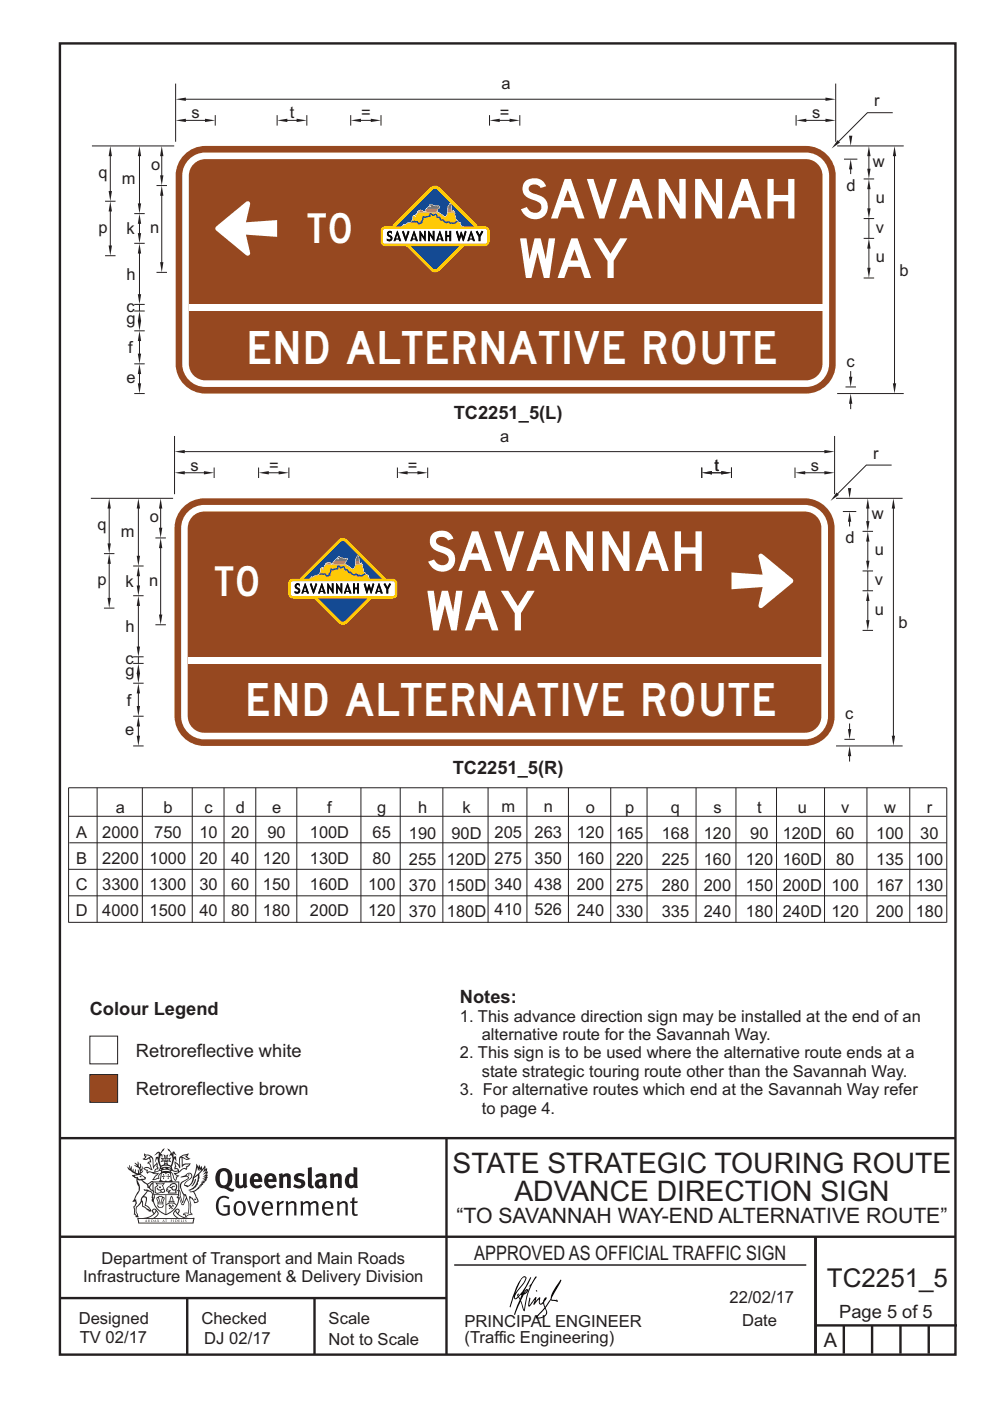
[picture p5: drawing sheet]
<svg xmlns="http://www.w3.org/2000/svg" width="210mm" height="297mm" viewBox="0 0 210 297" stroke-linecap="round" stroke-linejoin="round" font-family="sans-serif">
<defs><g id="words">
<g font-size="11.7" fill="#fff">
<text x="110.1" y="46.3">SAVANNAH</text>
<text x="110.1" y="58.9">WAY</text>
<text x="90.4" y="121.1">SAVANNAH</text>
<text x="90.4" y="133.7">WAY</text>
</g>
<g font-size="9.7" fill="#fff">
<text x="52.1" y="77.1">END ALTERNATIVE ROUTE</text>
<text x="51.9" y="151.9">END ALTERNATIVE ROUTE</text>
</g>
<g font-size="8.7" fill="#fff">
<text x="65.1" y="51.6">TO</text>
<text x="45.4" y="126.3">TO</text>
</g>
<g font-size="6" fill="#231f20">
<text x="96" y="248.7">STATE STRATEGIC TOURING ROUTE</text>
<text x="109.1" y="254.6">ADVANCE DIRECTION SIGN</text>
</g>
<text font-size="5.5" fill="#231f20" x="175.4" y="272.9">TC2251_5</text>
<text font-size="4.5" fill="#231f20" x="96.8" y="259.3">“TO SAVANNAH WAY-END ALTERNATIVE ROUTE”</text>
<g font-size="4.2" fill="#231f20">
<text x="100.6" y="267.2">APPROVED AS OFFICIAL TRAFFIC SIGN</text>
<text x="174.7" y="285.6">A</text>
</g>
<g font-size="3.9" fill="#231f20">
<text x="96.2" y="88.8">TC2251_5(L)</text>
<text x="96" y="164">TC2251_5(R)</text>
<text x="19" y="215.3">Colour Legend</text>
<text x="97.5" y="212.6">Notes:</text>
<text x="28.8" y="224.1">Retroreflective white</text>
<text x="28.8" y="232.2">Retroreflective brown</text>
<text x="178" y="279.5">Page 5 of 5</text>
</g>
<g font-size="3.5" fill="#231f20">
<text x="106.4" y="19">a</text>
<text x="185.4" y="22.6">r</text>
<text x="40.6" y="25">s</text>
<text x="61.5" y="25">t</text>
<text x="76.6" y="25">=</text>
<text x="106" y="25">=</text>
<text x="172.2" y="25">s</text>
<text x="185.1" y="35.3">w</text>
<text x="20.9" y="37.7">q</text>
<text x="25.8" y="39">m</text>
<text x="32" y="36">o</text>
<text x="179.5" y="40.5">d</text>
<text x="185.8" y="43">u</text>
<text x="20.9" y="49.3">p</text>
<text x="26.8" y="49.7">k</text>
<text x="31.9" y="49.5">n</text>
<text x="185.8" y="49.3">v</text>
<text x="26.9" y="59.3">h</text>
<text x="185.8" y="55.6">u</text>
<text x="190.8" y="58.4">b</text>
<text x="26.9" y="66.1">c</text>
<text x="26.9" y="68.6">g</text>
<text x="27.2" y="74.9">f</text>
<text x="179.5" y="77.8">c</text>
<text x="26.8" y="81.2">e</text>
<text x="106.1" y="93.7">a</text>
<text x="40.4" y="99.8">s</text>
<text x="57.1" y="99.8">=</text>
<text x="86.5" y="99.8">=</text>
<text x="151.6" y="99.8">t</text>
<text x="172" y="99.8">s</text>
<text x="185.2" y="97.3">r</text>
<text x="20.7" y="112.4">q</text>
<text x="25.6" y="113.8">m</text>
<text x="31.8" y="110.8">o</text>
<text x="184.9" y="110.1">w</text>
<text x="179.3" y="115.2">d</text>
<text x="185.5" y="117.7">u</text>
<text x="20.7" y="124.1">p</text>
<text x="26.6" y="124.4">k</text>
<text x="31.6" y="124.2">n</text>
<text x="185.5" y="124.1">v</text>
<text x="185.5" y="130.3">u</text>
<text x="26.6" y="134">h</text>
<text x="190.5" y="133.1">b</text>
<text x="26.6" y="140.9">c</text>
<text x="26.6" y="143.3">g</text>
<text x="26.9" y="149.6">f</text>
<text x="26.6" y="155.9">e</text>
<text x="179.3" y="152.5">c</text>
<text x="24.6" y="172.3">a</text>
<text x="34.7" y="172.3">b</text>
<text x="43.4" y="172.3">c</text>
<text x="50" y="172.3">d</text>
<text x="57.7" y="172.3">e</text>
<text x="69.4" y="172.3">f</text>
<text x="80" y="172.3">g</text>
<text x="88.7" y="172.5">h</text>
<text x="98.1" y="172.5">k</text>
<text x="106.4" y="172.2">m</text>
<text x="115.3" y="172.2">n</text>
<text x="124.3" y="172.3">o</text>
<text x="132.6" y="172.5">p</text>
<text x="142.3" y="172.5">q</text>
<text x="151.3" y="172.5">s</text>
<text x="160.6" y="172.5">t</text>
<text x="169.2" y="172.5">u</text>
<text x="178.4" y="172.5">v</text>
<text x="187.5" y="172.5">w</text>
<text x="196.6" y="172.5">r</text>
<text x="16.2" y="177.8">A</text>
<text x="21.7" y="177.8">2000</text>
<text x="32.7" y="177.8">750</text>
<text x="42.3" y="177.8">10</text>
<text x="49" y="177.8">20</text>
<text x="56.7" y="177.8">90</text>
<text x="65.7" y="177.8">100D</text>
<text x="79" y="177.8">65</text>
<text x="86.7" y="177.9">190</text>
<text x="95.8" y="177.9">90D</text>
<text x="104.9" y="177.6">205</text>
<text x="113.4" y="177.6">263</text>
<text x="122.3" y="177.8">120</text>
<text x="130.7" y="177.9">165</text>
<text x="140.4" y="177.9">168</text>
<text x="149.3" y="177.9">120</text>
<text x="159.1" y="177.9">90</text>
<text x="166" y="177.9">120D</text>
<text x="177.3" y="177.9">60</text>
<text x="185.8" y="177.9">100</text>
<text x="195.2" y="177.9">30</text>
<text x="16.2" y="183.2">B</text>
<text x="21.7" y="183.2">2200</text>
<text x="31.7" y="183.2">1000</text>
<text x="42.3" y="183.2">20</text>
<text x="49" y="183.2">40</text>
<text x="55.8" y="183.2">120</text>
<text x="65.7" y="183.2">130D</text>
<text x="79" y="183.2">80</text>
<text x="86.7" y="183.4">255</text>
<text x="94.8" y="183.4">120D</text>
<text x="104.9" y="183.1">275</text>
<text x="113.4" y="183.1">350</text>
<text x="122.3" y="183.2">160</text>
<text x="130.7" y="183.4">220</text>
<text x="140.4" y="183.4">225</text>
<text x="149.3" y="183.4">160</text>
<text x="158.2" y="183.4">120</text>
<text x="166" y="183.4">160D</text>
<text x="177.3" y="183.4">80</text>
<text x="185.8" y="183.4">135</text>
<text x="194.2" y="183.4">100</text>
<text x="16.1" y="188.7">C</text>
<text x="21.7" y="188.7">3300</text>
<text x="31.7" y="188.7">1300</text>
<text x="42.3" y="188.7">30</text>
<text x="49" y="188.7">60</text>
<text x="55.8" y="188.7">150</text>
<text x="65.7" y="188.7">160D</text>
<text x="78.1" y="188.7">100</text>
<text x="86.7" y="188.9">370</text>
<text x="94.8" y="188.9">150D</text>
<text x="104.9" y="188.6">340</text>
<text x="113.4" y="188.6">438</text>
<text x="122.3" y="188.7">200</text>
<text x="130.7" y="188.9">275</text>
<text x="140.4" y="188.9">280</text>
<text x="149.3" y="188.9">200</text>
<text x="158.2" y="188.9">150</text>
<text x="166" y="188.9">200D</text>
<text x="176.3" y="188.9">100</text>
<text x="185.8" y="188.9">167</text>
<text x="194.2" y="188.9">130</text>
<text x="16.1" y="194.2">D</text>
<text x="21.7" y="194.2">4000</text>
<text x="31.7" y="194.2">1500</text>
<text x="42.3" y="194.2">40</text>
<text x="49" y="194.2">80</text>
<text x="55.8" y="194.2">180</text>
<text x="65.7" y="194.2">200D</text>
<text x="78.1" y="194.2">120</text>
<text x="86.7" y="194.4">370</text>
<text x="94.8" y="194.4">180D</text>
<text x="104.9" y="194.1">410</text>
<text x="113.4" y="194.1">526</text>
<text x="122.3" y="194.2">240</text>
<text x="130.7" y="194.4">330</text>
<text x="140.4" y="194.4">335</text>
<text x="149.3" y="194.4">240</text>
<text x="158.2" y="194.4">180</text>
<text x="166" y="194.4">240D</text>
<text x="176.3" y="194.4">120</text>
<text x="185.8" y="194.4">200</text>
<text x="194.2" y="194.4">180</text>
<text x="97.5" y="216.6">1. This advance direction sign may be installed at the end of an</text>
<text x="102.2" y="220.5">alternative route for the Savannah Way.</text>
<text x="97.5" y="224.4">2. This sign is to be used where the alternative route ends at a</text>
<text x="97.5" y="232.2">3. For alternative routes which end at the Savannah Way refer</text>
<text x="102.2" y="228.3">state strategic touring route other than the Savannah Way.</text>
<text x="102.2" y="236.1">to page 4.</text>
<text x="21.5" y="267.9">Department of Transport and Main Roads</text>
<text x="17.7" y="271.8">Infrastructure Management &amp; Delivery Division</text>
<text x="16.7" y="280.7">Designed</text>
<text x="42.7" y="280.7">Checked</text>
<text x="69.7" y="280.7">Scale</text>
<text x="98.5" y="281.4">PRINCIPAL ENGINEER</text>
<text x="154.7" y="276.2">22/02/17</text>
<text x="157.4" y="281.2">Date</text>
<text x="16.9" y="284.8">TV 02/17</text>
<text x="43.3" y="284.9">DJ 02/17</text>
<text x="69.7" y="285.2">Not to Scale</text>
<text x="98.5" y="284.8">(Traffic Engineering)</text>
</g>
</g></defs>
<g fill="none" stroke="#231f20" stroke-width=".51">
<path d="M12.7 9.2h190v278h-190zM12.7 241.3h189.9M94.7 241.4v45.8M12.7 262.2h190.1M12.7 275.2h82M39.7 275.2v12M66.7 275.2v12M173 262.2v24.8M173 281h30M179 281v6M185 281v6M191 281v6"/>
<path d="M197 281v6"/>
</g>
<path d="M96.4 268.2h74.6" fill="none" stroke="#231f20" stroke-width=".21"/>
<g fill="#231f20">
<path d="M47 248.5a2.55 2.55 0 0 0 0 2.7l.3 .1a.81 .81 0 0 0 1-.9v-.6a1.04 1.04 0 0 0-1.1-1.5zM46.3 248.1a1.82 1.82 0 0 1 2.1-.2 1.82 1.82 0 0 1 .9 1.9 2.29 2.29 0 0 1-.8 1.9l.7 .3h.5l-.2 .6a2.87 2.87 0 0 1-2-.7 2.12 2.12 0 0 1-1.7-3.1z" fill-rule="evenodd"/>
<path d="M49.9 248.9l.8-.2v2a.46 .46 0 0 0 .2 .6 .46 .46 0 0 0 .7-.2v-2.2l.7-.2v2.4l.2 .5-.6 .4-.2-.3a1.02 1.02 0 0 1-1.2 .2 1.02 1.02 0 0 1-.6-1.1z" fill-rule="evenodd"/>
<path d="M54 249.5l-.1 .5h.9a.49 .49 0 0 0-.2-.6 .49 .49 0 0 0-.6 .1zM53.4 249.2a1.34 1.34 0 0 1 1.6-.3 1.34 1.34 0 0 1 .6 1.5v.2h-1.7a.77 .77 0 0 0 .5 .8 .77 .77 0 0 0 .9-.3l.3 .4a1.59 1.59 0 0 1-2.1 .2 1.59 1.59 0 0 1-.4-2z" fill-rule="evenodd"/>
<path d="M57 249.5l-.1 .5h.9a.49 .49 0 0 0-.2-.6 .49 .49 0 0 0-.6 .1zM56.4 249.2a1.34 1.34 0 0 1 1.6-.3 1.34 1.34 0 0 1 .7 1.5v.2h-1.8a.77 .77 0 0 0 .5 .8 .77 .77 0 0 0 .9-.3l.3 .4a1.59 1.59 0 0 1-2 .2 1.59 1.59 0 0 1-.5-2z" fill-rule="evenodd"/>
<path d="M59.1 248.9l.8-.2 .1 .4a.95 .95 0 0 1 1-.3 .95 .95 0 0 1 .7 .8v2.3h-.8v-2.3a.46 .46 0 0 0-.8 .1v2.2h-.9z" fill-rule="evenodd"/>
<path d="M62.5 249.1a1.75 1.75 0 0 1 2.1-.1l-.2 .5-.6-.2a.43 .43 0 0 0-.6 .3l.4 .3a1.04 1.04 0 0 1 1.2 1.2 1.04 1.04 0 0 1-1.4 .9l-1.2-.4 .3-.6 1 .4 .4-.4a.88 .88 0 0 0-1-.5l-.4-.2-.1-.4z" fill-rule="evenodd"/>
<path d="M65.3 247.6l.8-.2 .1 3.8 .2 .2 .2 .5a.88 .88 0 0 1-1-.1 .88 .88 0 0 1-.3-1z" fill-rule="evenodd"/>
<path d="M67.8 250.6a.43 .43 0 0 0-.1 .7 .43 .43 0 0 0 .7-.1v-.7zM66.8 249.2a1.7 1.7 0 0 1 2.4 .1v1.8l.3 .4-.4 .5-.5-.3a1.03 1.03 0 0 1-1.7-.2 1.03 1.03 0 0 1 .8-1.5h.7v-.4a.8 .8 0 0 0-1.2 .1z" fill-rule="evenodd"/>
<path d="M69.9 248.9l.8-.2 .1 .4a.95 .95 0 0 1 1-.3 .95 .95 0 0 1 .7 .8v2.3h-.8v-2.3a.46 .46 0 0 0-.8 .1v2.2h-.8z" fill-rule="evenodd"/>
<path d="M74.3 249.5a1.48 1.48 0 0 0 0 1.7l.4 .1 .3-.2v-1.5l-.3-.2zM75 247.4l.8 .2 .1 4.3h-.7l-.1-.2a1.26 1.26 0 0 1-1.4 0 1.26 1.26 0 0 1-.6-1.3 1.29 1.29 0 0 1 .5-1.3 1.29 1.29 0 0 1 1.4-.2z" fill-rule="evenodd"/>
<path d="M46.4 253.9a1.72 1.72 0 0 1 2.2 0l-.2 .3a1.24 1.24 0 0 0-1.4-.1 1.24 1.24 0 0 0-.7 1.3 1.49 1.49 0 0 0 1.3 2l.7-.2v-1.3h-.9l-.1-.4h1.4v2a1.93 1.93 0 0 1-2.2-.1 1.93 1.93 0 0 1-.7-2.2l.2-.7z" fill-rule="evenodd"/>
<path d="M50.3 255.2a1.65 1.65 0 0 0 .3 2.2 .99 .99 0 0 0 1-1.5 .78 .78 0 0 0-.4-.8 .78 .78 0 0 0-.9 .1zM50 254.9a1.33 1.33 0 0 1 1.6-.1 1.33 1.33 0 0 1 .5 1.5 1.31 1.31 0 0 1-1.3 1.5 1.31 1.31 0 0 1-1.3-1.6l.1-.5z" fill-rule="evenodd"/>
<path d="M52.5 254.7l.4-.1 .9 2.6 .8-2.5h.5l-1.1 3h-.5z" fill-rule="evenodd"/>
<path d="M56.2 255.2l-.2 .7h1.4a.7 .7 0 0 0-.3-.8 .7 .7 0 0 0-.9 .1zM55.9 255a1.22 1.22 0 0 1 1.5-.2 1.22 1.22 0 0 1 .5 1.5h-1.9a.93 .93 0 0 0 .5 1 .93 .93 0 0 0 1.2-.2l.1 .3a1.43 1.43 0 0 1-1.7 .1 1.43 1.43 0 0 1-.6-1.7z" fill-rule="evenodd"/>
<path d="M58.7 254.8l.4-.2 .1 .5 .4-.3 .6-.2-.2 .6a.66 .66 0 0 0-.8 .6v1.9h-.4z" fill-rule="evenodd"/>
<path d="M60.6 254.8l.4-.2 .1 .5a.94 .94 0 0 1 1-.4 .94 .94 0 0 1 .8 .7v2.3h-.5l-.1-2.5a.81 .81 0 0 0-1.2 .3v2.2h-.4z" fill-rule="evenodd"/>
<path d="M63.7 254.7l.5-.1 .1 .5 .4-.3a.78 .78 0 0 1 1.1 .3 .9 .9 0 0 1 1-.5 .9 .9 0 0 1 .7 .8v2.3h-.4l-.1-2.5a.67 .67 0 0 0-1.1 .3v2.2h-.5v-2.4l-.4-.2-.7 .4v2.2h-.5z" fill-rule="evenodd"/>
<path d="M69 255.2l-.2 .7h1.4a.7 .7 0 0 0-.3-.8 .7 .7 0 0 0-.9 .1zM68.7 255a1.22 1.22 0 0 1 1.5-.2 1.22 1.22 0 0 1 .5 1.5h-1.9a.93 .93 0 0 0 .5 1 .93 .93 0 0 0 1.2-.2l.1 .3a1.44 1.44 0 0 1-1.7 .1 1.44 1.44 0 0 1-.6-1.7z" fill-rule="evenodd"/>
<path d="M71.4 254.8l.5-.2 .1 .5a.94 .94 0 0 1 1-.4 .94 .94 0 0 1 .7 .7v2.3h-.4l-.1-2.5a.81 .81 0 0 0-1.2 .3v2.2h-.5z" fill-rule="evenodd"/>
<path d="M74.7 254l.5-.2v.9h.7l-.1 .4h-.7l.1 2.2 .1 .1h.5l.1 .3a.75 .75 0 0 1-1.2-.6v-2h-.4v-.4h.4z" fill-rule="evenodd"/>
<path d="M30.8 244.9l1.1 .3-.9 .5h-.4l.5-.5zM31.8 245.5l.2-.1a2.44 2.44 0 0 1 .4 2l.1 .4 .7-1-.1 .6 .3 .3a.57 .57 0 0 0-.6 .8l-1-.2-.5 .2 .1-.5-.7-.2 .6-.2 1 .5 .1-.1-.6-1.3-.2-.1 .5-.1zM30.7 244.5l-.2 .4 .3 .4-.6 .4a1.04 1.04 0 0 0 1.4-.1l.2 .7h-.4l-.2 .4a.94 .94 0 0 1 .9 1.1l-.2-.1a1.16 1.16 0 0 0-1.5-.1l.3 .4 .4 .2 .1 .5 .2 .2v-.2a.94 .94 0 0 1 1.1 .2h.9l-1.2 1.2a1.13 1.13 0 0 0 1.2-.2l.4-.1-.1-.4 .5-.7a.83 .83 0 0 0-.6 1.1l-.3-.1-.7 .3 1.1-1.4-.5 .2-.5-.1 1.3-.5-.2-.2-.8 .4v-.3l.2-.2 .3 .1 .1-.3-.2-.4v-.6l-.2-.3-.6 .9v-.7a1.42 1.42 0 0 0-1.7-1.8z" fill-rule="evenodd"/>
<path d="M38.5 245.3l.5-.3 .7-.1-.6 .3 .8 .5h-.3zM38.3 245.5h.2l.1 2a1.69 1.69 0 0 1 1.5-.7l-.7 .5 .1 .5a1.1 1.1 0 0 0-1.5 .6l-.1-.5-.2-.2h-.5l.2-.4-.2-.7a1.42 1.42 0 0 1 .8 1.1l.2-.1zM37.1 246.2l.1 1-.2 .3v.5l.6-.1 .1 .2a.96 .96 0 0 1-1.1-.1l-.1 .1a1.06 1.06 0 0 0 1.3 .2v.1a.72 .72 0 0 1-1 .2l.3 .5 .6 .3-.4 .1-.1 .7-.3-.4-.3-1.1-.4-.4 .4 .9a1.54 1.54 0 0 0 .6 1.2l.2-.3a.58 .58 0 0 1 .5-.7l.1-.2h-.3l-.4-.3 .9-.5a.93 .93 0 0 1 1.1-.5l.1 .2 .2-.1 .1-.5a.99 .99 0 0 0 .7-.9l-1.3 .1-.4 .3v-1.5l.9 .4 .8-.3h-.3l-.5-.4 .4-.7-.7 .2a1.46 1.46 0 0 0-1.3 2.1v.4l-.2-.4z" fill-rule="evenodd"/>
<path d="M35.6 248.9l.2 .1-.1 .4h.3l-.3 .1v.5l-.1-.6h-.3l.3-.1z" fill-rule="evenodd"/>
<path d="M34.6 248.9l.2 .1-.1 .3 .4 .1h-.4v.6l-.1-.5-.3-.1h.3z" fill-rule="evenodd"/>
<path d="M34.3 248.8a.57 .57 0 0 1 .9 .2 .57 .57 0 0 1 .9-.2l.2 1.4-.2 .1a.57 .57 0 0 1-.9-.1 .69 .69 0 0 1-1.1 0zM34.2 248.1l-.3 2.1-.2 .4h2.9l-.1-.4-.3-2.1h-.2v.3l-.8-.1-.9 .1 .1-.3z" fill-rule="evenodd"/>
<path d="M34.2 252.4a.3 .3 0 0 0 .6 0 .3 .3 0 0 0-.6 0zM33.3 251l.3 .3-.3 .3a.79 .79 0 0 0 0 1.3l.8-.2-.1-.3a.55 .55 0 0 1-.7-.6h.1l.1 .3 .4 .1 .8-.2-.4-.7 .4-.3-.7 .1zM33 250.7l1.1 .2 .9-.2-.4 .7 .4 1.1a.56 .56 0 0 1-.8 .3l-.2 .1a.73 .73 0 0 1-.9 .1 .73 .73 0 0 1-.3-.9v-.4l.5-.4z" fill-rule="evenodd"/>
<path d="M35.6 251.9l.7-.5a.58 .58 0 0 1 1-.1 .58 .58 0 0 1-.5 .9l-.2-.3a.43 .43 0 0 1 .6-.3v-.1a.57 .57 0 0 0-.8 .2l-.2-.1-.3 .2 .4 .1a.55 .55 0 0 0 .9 .5v.5h-1.3l.3-.4-.1-.2-.6 .1 .2-.2-.2-.1zM35.4 251.8l-.1 .2a.39 .39 0 0 0 .2 .7l.3-.1-.2 .5h1.9l-.1-.8a.86 .86 0 0 0-.1-1.4 .86 .86 0 0 0-1.3 .4z" fill-rule="evenodd"/>
<path d="M36 254.8h.8v.2h-.8zM36.4 253.8l.2 .8h-.4zM36.4 253.5l-.3 .5-.1 .6h-.2v.4l-.7 .4 .1 .2a1.48 1.48 0 0 1 2.2 .1l.2-.1-.6-.5v-.5h-.2l-.1-.6z" fill-rule="evenodd"/>
<path d="M35.8 255.4l.3 .1 .2 .3 .3-.2-.2-.2a.38 .38 0 0 1 .4 .5l-.1-.2-.3 .3 .3 .2-.3 .2-.1-.3-.4 .3-.1-.2 .4-.3-.2-.1-.1 .1z" fill-rule="evenodd"/>
<path d="M34.5 254h.2v.2l-.3 .6h-.1zM33.6 255.3h.9v.2a.55 .55 0 0 1-.8 .4v-.2h-.2zM33.4 254h.2l.2 .8h-.2zM33.6 255h.8l.1 .1-.8 .1zM33.8 253.7h.5l-.2 1.1h-.2zM33.3 253.8l-.1 .3 .3 1.2a.48 .48 0 0 0-.1 .5 .48 .48 0 0 0 .4 .3l.6-.1a.49 .49 0 0 0 .2-.7l.3-1.2-.1-.3a1.42 1.42 0 0 0-1.5 0z" fill-rule="evenodd"/>
<path d="M33.6 251.6h.5l.1 .3h-.4z" fill-rule="evenodd"/>
<path d="M41.3 250.1l.3-.2-.2 .9-.6 .7h-.2l.5-.7z" fill-rule="evenodd"/>
<path d="M39.7 249l.3-.2 .5 .2a.88 .88 0 0 1-.6 1.1 1.22 1.22 0 0 0-.8 1.3l.5 .2a.72 .72 0 0 0 .9-.4l.5-.8 .2-.6 .8-.6v.3a2.85 2.85 0 0 1-2 2.8l.1 .1a2.13 2.13 0 0 0 1.9-1.5l-.1-.2a2.01 2.01 0 0 0 .3-1.8l1.2-1.3-.4 1 .7-.5-.7 1 .8-.4-.8 .8 .7-.1-.9 .5 .8-.1-.8 .4h.7l-.8 .3 .3 .2h-.4l.2 .4-.4-.1 .2 .3h-.4l.1 .3h-.1a2.16 2.16 0 0 1-2 1l.1 .2h.4a.76 .76 0 0 1 .7 .7l.5 1.2-.6 .2a1.45 1.45 0 0 0-1.2-1.3l.3 1.8-.1 1.9 .4 .2a1.07 1.07 0 0 0-1.2 .4v-.3l-.5-.2a.87 .87 0 0 1 1-.1l.1-.7a4.4 4.4 0 0 0-.6-3.1l-.1-.3h-.2a2.16 2.16 0 0 1-.7-2.2l.3-.3 1.2-.8a.55 .55 0 0 0-.4-.7zM37.8 252.4a.76 .76 0 0 1 .3 1.1l.6 1.6 .4-1.7 .2 .1a.61 .61 0 0 1-.1 .9l-.3 .9h-.2l-.7-1.6-.3 .1a1.18 1.18 0 0 0 .1-1.4zM41.8 247.5l.2 .8 .3-.6v.6l.3-.5a1.9 1.9 0 0 1-1.1 1.4l-.3 .3zM38.2 249.6l1.4-.1 .2 .1v.3l-.5 .3a1.26 1.26 0 0 0-1 1.9l.2 .7a1.84 1.84 0 0 1 .2 2l-.4-1.3a.96 .96 0 0 0-.4-1.3l-.4 .3a.78 .78 0 0 1-.1 1.3l.2 .2h.4l.4 1.1a.38 .38 0 0 0 .2 .4 .38 .38 0 0 0 .4-.1l.6-1.2a2.94 2.94 0 0 1 .3 2.5v.5l-.8-.1-.3 .4v.2l.4-.1 .1 .4 .2 .1a1.02 1.02 0 0 1 1.3-.5l-.1-.4-.3-.1 .2-1.7-.3-1.4 .1 .1a1.14 1.14 0 0 1 .7 .9 .63 .63 0 0 0 .9-.2 .63 .63 0 0 0-.2-.8l-.6-1.3 .9-.6 .2-.3 .2-.1v-.2h.3l-.1-.3h.4l-.1-.3 .5-.1-.2-.2 .5-.4 .1-.2-.3 .1 .5-.6-.3 .1 .3-.6-.4 .1 .4-.5v-.3l-.3 .2 .1-.6v-.3l-.4 .3-.1-.8-.5 .8-.2-.7-.2 .5-.3-.8-.1 .6-.5-.8-.1 1.4-.7 1.9a1.81 1.81 0 0 1-.9 1.4l-.6-.2a1.75 1.75 0 0 1 1.1-1.2 .75 .75 0 0 0 .1-1.3 .75 .75 0 0 0-1.2 .5z" fill-rule="evenodd"/>
<path d="M41.2 254.2l.3-.1 .1 .3h-.4z" fill-rule="evenodd"/>
<path d="M29.4 258.4h11.6l-.2 .8h-11.3zM31.3 258.2l.5-.1a2.48 2.48 0 0 0 1.4-1.3l.2 .6-.5 .5-.4 .3zM32.5 256.6l.3-.2 .2 .2-.3 .6zM37.2 256.8a2.65 2.65 0 0 0 1.8 1.4h-1.1l-.5-.3-.5-.5zM37.4 256.6l.2-.2 .3 .2-.3 .6zM29.2 258.2l.1 1.2h11.7l.3-1.1-.2-.1a4.1 4.1 0 0 1-3.3-.9l.3-.4-.1-.5a1.06 1.06 0 0 0-1.3 .9l.2 .4 .6 .5h-4.7l.3-.1a.84 .84 0 0 0 .6-.7 .84 .84 0 0 0-.5-.9l-.3-.2-.5 .1-.1 .5 .3 .4a4.2 4.2 0 0 1-3.4 .9z" fill-rule="evenodd"/>
<path d="M31 258.7l.1 .2h-.2zM31 258.6l-.3 .5 .4-.1 .2 .1z" fill-rule="evenodd"/>
<path d="M31.3 258.6h.2v.4a.25 .25 0 0 0 .3-.1 .25 .25 0 0 0-.1-.3h.1a.29 .29 0 0 1 0 .4 .29 .29 0 0 1-.4 0 .29 .29 0 0 1 0-.4z" fill-rule="evenodd"/>
<path d="M32.2 258.6a.22 .22 0 0 1 .3 .2 .22 .22 0 0 1-.3 .2zM32 258.6v.5a.33 .33 0 0 0 .5-.1 .33 .33 0 0 0 0-.4 .33 .33 0 0 0-.5 0z" fill-rule="evenodd"/>
<path d="M32.9 258.7l.1 .2h-.2zM32.9 258.6l-.2 .5 .3-.1 .2 .1z" fill-rule="evenodd"/>
<path d="M33.3 258.6h.2v.2l.3-.2-.2 .2 .2 .3-.3-.2-.1 .2h-.1l.2-.3z" fill-rule="evenodd"/>
<path d="M34.7 258.7l.1 .2h-.2zM34.7 258.6l-.3 .5 .4-.1 .2 .1z" fill-rule="evenodd"/>
<path d="M35 258.6h.4h-.1v.5h-.2l.1-.5z" fill-rule="evenodd"/>
<path d="M36.2 258.6h.3h-.2v.2h.2h-.2l.1 .3h-.2z" fill-rule="evenodd"/>
<path d="M36.7 258.6h.2v.5h-.2z" fill-rule="evenodd"/>
<path d="M37.3 258.6a.22 .22 0 0 1 .3 .2 .22 .22 0 0 1-.3 .2zM37.1 258.6v.5a.33 .33 0 0 0 .5-.1 .33 .33 0 0 0 0-.4 .33 .33 0 0 0-.5 0z" fill-rule="evenodd"/>
<path d="M37.8 258.6h.3h-.1v.2h.1h-.1v.2l.1 .1h-.3z" fill-rule="evenodd"/>
<path d="M38.3 258.6h.3l-.1 .4 .2 .1h-.4z" fill-rule="evenodd"/>
<path d="M38.9 258.6h.2v.5h-.2z" fill-rule="evenodd"/>
<path d="M39.3 258.6h.2l-.2 .1 .2 .2-.1 .2h-.1v-.2l.2 .1z" fill-rule="evenodd"/>
<path d="M34.2 247.4a1.51 1.51 0 0 1 2 .2 2.67 2.67 0 0 0-2.1 0zM35.7 247.6l.4 .2 .1 .2-.4-.1zM34.6 247.7l.4-.1 .2 .2h-.4zM34 247.9l.3 .1-.3 .1zM34.9 246.9l.3-.2 .2 .2zM34.9 245.7h.2v.4h-.2zM35 245.1l.2 .2 .2-.2-.1 .4h-.2zM35.1 246.3h.2l.1 .4-.2-.2-.2 .2zM35.3 245.7h.2v.4h-.2zM34.4 245.7l.3 .1v.2l-.3 .1 .2-.2zM35.7 245.8l.3-.1-.2 .2 .2 .2-.4-.1zM32.7 244.9l1-.5-.1 1-.2-.1-.4 .1-.2 1.1 .5-1 .2 .9a1.84 1.84 0 0 1 .3 1.7l.4 .1a2.48 2.48 0 0 1 2.2 .1l.2-.3-.2-.7 .7-1.7 .4 .6-.2-1-.2-.1-.2 .3v-.9l.6 .4-.6-.7h-.3l-.1 .4-.5-.8-.5-.3 .2 .4 .5 .6-.4 .7 .4-.3a2.06 2.06 0 0 1 0 2.2l-.6-.2-.1-.6 .1-.1 .8 .2-.4-.5 .4-.5-.7 .2-.2-.2 .2-.7-.5 .4-.5-.4 .2 .7-.2 .2-.7-.2 .4 .5-.4 .5 .7-.2 .2 .1-.2 .6-.5 .2a2.02 2.02 0 0 1 0-2.2l.3 .5-.1-.6-.3-.1 .8-1.2-.5 .3-.4 .7-.2-.3a.8 .8 0 0 0-.8 .5z" fill-rule="evenodd"/>
<path d="M29.2 250.1l.3 .2a.61 .61 0 0 1 .8 .3l.3 .2a.8 .8 0 0 1 .6 1l.4 .1 .5 .6a1 1 0 0 1 .5 1l-.1 .7v-.5h-.1a.96 .96 0 0 0-.8-1.3l-.3-.2h-.6l-.1-.1-.2 .1 .2 .3h.5l-1.1 1.4-.2 .9-.4 .6a1.33 1.33 0 0 0-.5 1.8l.2 .5a1.26 1.26 0 0 1-.5-1.4l-.1-.4a1.56 1.56 0 0 0 .4-1.7l-.3 .2 .2-.5a3.2 3.2 0 0 0 .7-3zM30.4 253.9h.4a2.06 2.06 0 0 1-.1 1.6l.7 .5 .4 .5-.6-.2-.8-.6-.1-.9a.51 .51 0 0 1 .1-.9zM28.6 249.3a1.52 1.52 0 0 1 2.1 .6l-1.1 .1-.2-.1-.2-.4-.4 .1zM27.5 247v.8l-.3-.4-.2 .1a3.1 3.1 0 0 0 2 1.5l-1 .1 .5 .6 .5 .1v1.1a1.84 1.84 0 0 1-.2 2.5l-.4 .9-.4 .4 .3 .1 .4-.1 .1 .4-.2 .5-.3 .2 .1 1.8 .2-.1 .2 .6h.2l.4-.1-.1-.5a1.3 1.3 0 0 1-.1-1.6l.8-1.1 .2 1.1 .6 .2 .4 .6 .2-.2 .2 .4 .5-.1a1.85 1.85 0 0 0-1.2-1.3l.1-.3a1.39 1.39 0 0 0 0-1.5h-.5l.5-.6a.66 .66 0 0 1 .9-.4 .66 .66 0 0 1 .3 .9l-.1 .4h.2v.1l-.2 .3 .2 .5 .2-.3a2.24 2.24 0 0 0 .1-2.2 .73 .73 0 0 1-.7-.6 .73 .73 0 0 1 .5-.8l.1-.2a.94 .94 0 0 0-.9 .8 .48 .48 0 0 1-.1-.5 .48 .48 0 0 1 .5-.3l.5-.3a.51 .51 0 0 0-.8 .2l-.5 .3-1-.8 .6-.1 .1-.5-1.1-.7 .5-.4v-.4l-.5 .5 .1-.2a.69 .69 0 0 0 .2-1.1v.5l-.3 .2 .1-1.1-.3-.2 .1 .6-.1 .2-.4-1.2v.6l-.7-.3 .6 .6-.6-.2 .2 .3a1 1 0 0 1 .8 1.5l-.2-.8v.8l-.5-.2-.1-.7-.2 .6-.2-.1v-.6l-.2 .4-.2-.2 .1-.7-.2 .5z" fill-rule="evenodd"/>
<path d="M29.5 249.5l.3-.2 .3 .3z" fill-rule="evenodd"/>
<path d="M32.4 250.5h5.6v2l-.2-.1v-1.7h-5.2v2.5h5.2v-.8l.1 .2-.1 1.1v-.3h-2.5v4a4.1 4.1 0 0 0 2.6-3.6l.1-.1a4 4 0 0 1-2.8 3.9 4.2 4.2 0 0 1-2.8-4.7l.1 1.3 .1-.1a3.8 3.8 0 0 0 2.5 3.3v-4h-2.5l-.2-.9z" fill-rule="evenodd"/>
<circle cx="40" cy="249.1" r=".17"/>
</g>
<g fill="#000">
<path d="M111.6 273.7l.2-.2-.5 .7zM110.4 274.5l.2 .1-.3 .8-.2-.5zM110.9 270.9h.5a9.3 9.3 0 0 1-2 3.1l-.1 .3 1-2.5zM110.6 271a14.7 14.7 0 0 0-2.2 4.9l-.3 1.2 .1 .1 .8-2.3a.42 .42 0 0 0 .2 .6 .42 .42 0 0 0 .6-.3l.2-.1 .2 .5-1.1 3.2h.2l1.1-2.9 .6 1.9 .2 .2 .2-.5a13.5 13.5 0 0 1 2-6.2l.4-.5-.1-.2-1.6 2.1 .4-.1a14.9 14.9 0 0 0-1.3 5.1l-.4-1.1a1.39 1.39 0 0 1 .2-1.9l.1-.2a.92 .92 0 0 0 .8-1.2 .75 .75 0 0 0-.8 .7l-.1 .2 1.6-3.4h-.1l-.4 .7a10.5 10.5 0 0 1-2.2 3.3l.2-.5a.32 .32 0 0 0-.4 .2 .32 .32 0 0 0 .1 .4l-.5 .4a3.2 3.2 0 0 1 1.1-2.3l.5-.6a2.49 2.49 0 0 0 .7-1.6l-.4-.2z" fill-rule="evenodd"/>
<path d="M113.7 273.6l.3 .2h-.3z" fill-rule="evenodd"/>
<path d="M115.6 277.5a1.15 1.15 0 0 1 .1 1.3 1.15 1.15 0 0 1-1.2 .5l-.6 .1zM112.2 275.2l-.2 1.6 .2 .2 1.2-1.5-.2 1.1 1.1-1.1a.94 .94 0 0 0 .4 1.1l.5-.3 .3 .9-1.2 1.3a.98 .98 0 0 0-.5 1 1.9 1.9 0 0 0 2.3-1.3l-.1-.2a1.02 1.02 0 0 1 .2-1.4l.6-1 1.5 .3-.2-.4v.2l-1.1-.1v-.3l2-3.6 .1-.2-.2-.2-1.7 2.8a6.6 6.6 0 0 1-1.6 2.9l-.1-.2a1.01 1.01 0 0 1 .4-1.4l.1-.2-.3-.1-.4 .4-.1 .5-.6 .4-.1-.4 .1-.9-.2-.1-.9 1 .3-1h-.2l-1.4 1.8 .3-1.5v-.1z" fill-rule="evenodd"/>
</g>
<path d="M19.1 219.7h5.8v5.9h-5.8z" fill-rule="evenodd" fill="#fff" stroke="#231f20" stroke-width=".21"/>
<path d="M19.1 227.8h5.8v5.9h-5.8z" fill-rule="evenodd" fill="#964820" stroke="#231f20" stroke-width=".21"/>
<path d="M39.1 32.8a6.3 6.3 0 0 1 4.5-1.9h127.4a6.3 6.3 0 0 1 6.3 6.3v39.9a6.3 6.3 0 0 1-6.3 6.3h-127.4a6.3 6.3 0 0 1-6.3-6.3v-39.9a6.3 6.3 0 0 1 1.8-4.4z" fill-rule="evenodd" fill="#964820"/>
<path d="M40.4 33.5a4.9 4.9 0 0 1 3.2-1.2h127.4a4.9 4.9 0 0 1 4.9 4.9v39.9a4.9 4.9 0 0 1-4.9 4.9h-127.4a4.9 4.9 0 0 1-4.9-4.9v-39.9a4.9 4.9 0 0 1 1.7-3.7z" fill-rule="evenodd" fill="#fff"/>
<path d="M41.1 34.8a3.5 3.5 0 0 1 2.5-1.1h127.4a3.5 3.5 0 0 1 3.5 3.5v39.9a3.5 3.5 0 0 1-3.5 3.5h-127.4a3.5 3.5 0 0 1-3.5-3.5v-39.9a3.5 3.5 0 0 1 1-2.4z" fill-rule="evenodd" fill="#964820"/>
<path d="M83.7 47.8l7.9-7.9a1.03 1.03 0 0 1 1.4 .1l7.8 7.8a1.03 1.03 0 0 1 0 1.5l-7.9 7.9a1.03 1.03 0 0 1-1.4-.1l-7.8-7.8a1.03 1.03 0 0 1 0-1.5z" fill-rule="evenodd" fill="#144a93" stroke="#ffcb04" stroke-width=".47"/>
<path d="M92.3 57.1l.5-.2 .4 .5-.9 .4zM91.3 57.4l.5-.5 .5 .2v.7zM91.5 57.1l.3-.2zM83.5 49.5l.4-.5 7.9 7.9-.5 .5zM83.5 49.5l.4-.5zM83.1 48.5h.6l.2 .5-.4 .5zM83.5 47.6l.4 .5-.2 .4h-.6zM83.5 47.6l.4 .5zM83.5 47.6l7.8-7.9 .5 .5-7.9 7.9zM91.5 40l.3 .2zM91.3 39.7l1-.4v.7l-.5 .2zM92.3 39.3l.9 .4-.4 .5-.5-.2zM92.8 40.2l.4-.5 7.9 7.9-.5 .5zM101.1 47.6l-.5 .5zM100.6 48.1l.5-.5 .4 .9h-.7zM100.8 48.5h.7l-.4 1-.5-.5zM100.6 49l.5 .5zM92.8 56.9l7.8-7.9 .5 .5-7.9 7.9z" fill="#ffcb04"/>
<path d="M84.7 48.3l.2 .3 .7-1 .4 .1 .5-.4h.5a1.59 1.59 0 0 0 .7-1.5h.2l.1 .3h.2v-.2l-.1-.3h.3v-.2l.2-.1v-.1l.1-.1-.1-.2h.2v-.1l.2 .1v-.2l.2-.1 .5 .2 .1 .3 .3-.2 .3 .1-.2-.3 .1-.2 .6-.7 .5 .1v-.4h-.2l.2-.1 .9 .4h.9l-.4 .5-.1 .6 1.7 1.1 .5-.4 .2-1.9 .3-.5 .4 1.5 .1 .2 .3-.2 .2 .4 .2 1.3 .6 .7 .5 .2-.1 .2 .2 .8 .1-.2 .2 .2 .1-.1 .1 .1a.64 .64 0 0 0 .3 .9h-13.9z" fill-rule="evenodd" fill="#fff"/>
<path d="M84.6 49l.2 .1v.1h-.2zM84.6 48.9l.2 .2-.2-.1zM84.6 48.6h.3v.4l-.3-.1zM84.6 48.4h.2l.1 .2h-.3zM84.6 48.2h.2l-.1 .2h.1h-.2zM84.8 48.2l.2 .3h-.3zM84.7 48.5h.3h-.1v.2zM84.8 48.5l.3 .1-.1 .1h-.1zM85 48.1l.2 .2-.1 .3-.3-.1zM85 48.1l.4-.3 .2 .2-.4 .3zM85.5 47.9l.1 .1zM85.5 47.6l.3 .1-.2 .3-.2-.2zM85.5 47.5l.1 .1zM85.6 47.5l.2 .1-.1 .2zM85.8 47.7l-.1 .1zM85.8 47.6l.3 .2h-.4zM85.9 47.6l.3 .1-.1 .1zM86.1 47.6l.1 .1zM86 47.5l.3-.2v.3l-.1 .1zM86.3 47.3l.3 .1-.3 .2zM86.5 47.4h.1zM86.4 47.2l.2 .2-.3-.1zM86.5 47.2h.1v.2zM86.6 47.2l.4-.1 .1 .3h-.5zM87.3 46.8l.2 .1-.4 .5-.1-.3zM87.5 46.4h.2l-.2 .5-.2-.1zM87.5 45.9l.3 .1-.1 .4h-.2zM87.6 45.7l.2-.1v.4l-.3-.1zM87.8 45.6l.3 .3-.3 .1zM87.8 46l.3-.1-.1 .1 .1 .3zM88 46v.1zM88 46v.3zM88 46.1v.2zM88 46l.3 .1-.2 .2zM88.1 45.9l.3-.1-.1 .3zM88.2 45.7l.2 .1-.3 .1zM87.9 45.6l.3 .1-.1 .2zM88 45.5h.2v.2l-.3-.1zM88.2 45.6v.1zM88.2 45.5l.3 .2h-.3zM88.3 45.5l.2-.1 .1 .2-.1 .1zM88.3 45.2l.2 .2-.2 .1zM88.3 45.2l.1 .1zM88.3 45.2h.3l-.1 .2zM88.6 45.2l.2 .2-.1 .1-.2-.1zM88.5 45.2l.2-.1 .1 .3zM88.4 45.1l.3 .1-.2 .1zM88.6 45.2h.1zM88.5 45h.2l-.1 .3-.2-.2zM88.6 45.1v.2zM88.6 45l.3 .2-.1 .1h-.2zM88.6 45v.2l.2-.3 .1 .3zM88.7 44.9l-.1 .3-.1-.1zM88.7 44.9l-.1 .1zM88.5 44.8l.2 .2v-.1l-.2 .2zM88.5 44.8h.3l-.2 .2zM88.7 44.9l-.1 .1zM88.7 44.8l.2 .2h-.3zM88.7 44.8h.2v.2zM88.7 44.9l.1-.1zM88.7 44.7l.1-.1v.3l.1-.1-.2 .1zM88.8 44.6v.2zM88.8 44.6l.2 .2-.2 .1zM88.8 44.9l.2-.1h-.1l.1 .2zM88.9 44.9l.2-.1v.1l-.1 .1zM88.9 44.9l.1-.1zM88.9 44.6l.2 .2-.2 .1zM88.9 44.6l.3-.1v.2zM89.2 44.5h.3l-.1 .3-.2-.1zM89.5 44.5l.4 .3v.3l-.2-.1-.3-.2zM89.7 45l.2 .1-.1 .2zM89.8 45.1v.2zM89.8 45.1l.2 .1-.2 .1 .1-.3zM89.8 45l.2 .2zM89.8 44.9l.1-.1 .1 .3-.2-.1zM89.9 44.8l.5 .1-.2 .2h-.2zM90.3 45l-.1 .1zM90.4 44.9l-.1 .2zM90.4 44.9l-.1 .1zM90.3 44.9l.2 .1-.1 .1h-.1l.1-.2zM90.4 44.7l.1 .3-.2-.1zM90.4 44.9l-.1 .1zM90.4 44.7l-.1 .3zM90.4 44.9l-.1 .1zM90.1 44.8l.3-.1-.1 .3zM90.2 44.8l.2-.1zM90.2 44.4l.2 .2-.3 .2zM90.3 44.3l.2 .2-.1 .1zM90.3 44.3l.2-.1v.3zM90.5 44.3l.2 .1-.2 .1zM90.6 44.3l.1 .1zM90.5 44.3h.2v.1zM90.6 44.3l.1-.1zM90.5 44.1l.2 .1-.2 .1zM90.6 43.9l.1-.1 .2 .2-.2 .2-.2-.1zM90.7 43.8l.3 .1-.1 .1zM90.9 43.8l.1 .1zM90.8 43.7h.3l-.1 .3zM91.1 43.9l-.1 .1zM91.1 43.7l.1 .1v.2h-.2zM91.2 43.8h.4l-.4 .3zM91.3 43.8h.2zM91.5 43.4l.1 .4h-.3zM91.3 43.4h.2l-.1 .3zM91.3 43.4l.1 .3h-.2zM91.3 43.4l-.1 .3zM91.1 43.6h.1zM91.1 43.5h.2l-.2 .1zM91.1 43.4l.2 .1h-.2zM91.1 43.3l.2 .2zM91.2 43.3l.2-.1v.3zM91.4 43.2l.3 .1-.2 .2zM91.7 43.3l-.2 .2zM91.5 43.5l.2-.2 .2 .2-.1 .2zM91.9 43.5l.2 .3-.3-.1zM92.1 43.5v.2zM92.1 43.5l.3 .1-.2 .2zM92.3 43.7l-.1 .1zM92.4 43.6l-.1 .3-.1-.1zM92.3 43.8v.1zM92.3 43.6l.1 .3zM92.3 43.6l.1 .1zM92.3 43.6h.3l-.1 .2zM92.6 43.6l.2 .1-.1 .2-.2-.1zM92.8 43.8l-.1 .1zM92.8 43.7l-.1 .2zM92.8 43.8l-.1 .1zM92.8 43.8l.2 .1h-.3l.2-.2zM92.8 43.8l.2 .1zM92.7 43.8h.2zM92.8 43.6h.2v.2h-.3zM93 43.6h.2l-.1 .3-.2-.1zM93.2 43.8l-.1 .1zM93.2 43.6l.1 .1-.2 .2zM93.1 43.8l.2-.1v.2zM93.1 43.8l.1 .1zM93.1 43.8l.2 .2zM93.2 43.9l.1 .1zM93.1 43.8l.1 .3h-.3zM92.9 44.1h.3v.1zM92.9 44.1l.2 .1zM92.9 44.1l.3 .1-.2 .2zM92.8 44.2l.1-.1 .1 .3-.3-.1zM92.7 44.3l.2 .1v.2l-.3-.1zM92.6 44.5l.3 .1-.3 .4zM92.8 44.8l.4 .2-.2 .3-.4-.3zM93.2 45l.4 .3-.2 .2-.4-.2zM93.6 45.3l.4 .3-.2 .2-.4-.3zM94 45.6l.4 .3v.2l-.6-.3zM94.4 45.9l.2-.2 .2 .2-.4 .2zM94.7 45.5h.3l-.2 .4-.2-.2zM94.8 45.2h.3l-.1 .3h-.3zM94.9 44.7h.3l-.1 .5h-.3zM95 44.7h.2zM94.9 44.6l.3 .1zM94.9 44l.3 .1v.5h-.3zM95 43.8l.2 .1v.2l-.3-.1zM95 43.8h.1zM95 43.6l.3 .1-.1 .2-.2-.1zM95 43.6h.2zM95.1 43.5l.1-.1 .1 .3-.3-.1zM95.2 43.4l.3 .2-.1 .1h-.1zM95.2 43.4h.3v.2zM95.2 43.3l.3 .1h-.3zM95.3 43.1h.1l.1 .2h-.3zM95.4 43.1l.3 .2-.3 .1zM95.4 43.4l.3-.1 .1 .4h-.3zM95.5 43.7h.3v.2l-.3 .1zM95.5 44h.2zM95.5 44l.3-.1v.2zM95.5 44.1h.2zM95.5 44.1h.3l.1 .4h-.3zM95.6 44.5h.3v.2l-.1 .3zM95.9 44.8l-.1 .2zM95.9 44.7l-.1 .3zM95.9 44.9l-.1 .1zM95.9 44.7l.2 .3h-.3zM96 44.7v.1zM96 44.7l.3 .1-.2 .2zM96.2 44.8h.1zM96.1 44.7l.2 .1zM96.2 44.4l.1 .3h-.1h-.1zM96.1 44.8l.2-.1 .1 .1-.2 .2zM96.4 44.8l.2 .2-.3 .1zM96.3 45.1l.3-.1-.1 .4-.2-.1zM96.3 45.3l.1 .1zM96.3 45.3l.2 .2h-.3zM96.2 45.5h.3l.1 .2-.3 .1zM96.3 45.8l.3-.1 .1 .3-.2 .1zM96.5 46.1l.2-.1v.3zM96.5 46.2l.1 .1zM96.5 46.2l.2 .2h-.3zM96.4 46.4l.4 .1-.1 .2zM96.8 46.5l.2 .2-.2 .1-.1-.1zM96.8 46.8h.1zM96.8 46.8l.2-.1zM96.9 46.8l.1-.1zM96.8 46.8l.2-.1 .4 .4-.1 .2zM97.4 47.1l-.1 .1zM97.4 47.1h.1v.3l-.2-.1zM97.5 47.3v.1zM97.5 47.1l.3 .2-.3 .1zM97.6 47.3h.2v.2l-.1 .1zM97.6 47.3v.1zM97.4 47.4l.2-.1 .1 .3h-.3zM97.4 47.6l.2-.1zM97.4 47.6l.3-.1-.1 .2zM97.7 47.5l.2 .3h-.3v-.1zM97.6 47.8h.3v.2h-.3zM97.8 48h.1zM97.6 48h.3l-.1 .5zM97.8 48.2l.2 .1v.1l-.2 .1zM97.8 48.1l.1-.1 .1 .3-.2-.1zM97.9 48l.2 .2-.2 .1zM97.9 48.3l.2-.1v.3zM98 48.2l.3 .1-.1 .1zM98 48.2l.1 .1zM98 48.2l.3 .1zM98 48.2l.1 .1zM98.1 48.1h.2v.2l-.3-.1zM98.3 48.1v.1zM98.3 48.1l.1 .4-.2-.1zM98.2 48.4l.2 .1v.1h-.3zM98.1 48.6h.3v.2l-.2 .1zM98.2 48.9l.2-.1 .2 .2-.2 .2zM98.6 49l-.1 .1zM98.6 49l-.1 .2zM98.6 49v.1zM98.6 49l-.1 .3zM98.7 49.1l.3 .2h-.4zM84.7 49h13.9v.3h-13.9zM84.6 49.2l.1 .1h-.2z" fill="#fff"/>
<path d="M84.7 48.3l.2 .3 .5-.6h12.4v.3l.1-.2 .2 .2 .2-.1a.83 .83 0 0 0 .3 1h-13.9z" fill-rule="evenodd" fill="#db822e"/>
<g fill="#1f8263">
<path d="M95.4 43.2l.1 .1z" fill-rule="evenodd"/>
<path d="M95.4 43.2l.2 .2h-.3zM91.3 43.4h.3z" fill-rule="evenodd"/>
</g>
<path d="M95.4 43.3h.1l.1 .2h-.3zM91.2 43.5l.2-.1 .3 .1z" fill-rule="evenodd" fill="#2d8362"/>
<path d="M91.3 43.4h.3l.2 .2h-.6zM95.3 43.4h.3v.2h-.3z" fill-rule="evenodd" fill="#3f8662"/>
<path d="M91.2 43.5l1 .2h-.7zM95.1 43.7l.5-.2v.2z" fill-rule="evenodd" fill="#4c875e"/>
<path d="M91.5 43.6l1.2 .2h-1.2zM95.2 43.7l.4-.1v.2h-.5zM92.9 43.7l.3 .1z" fill-rule="evenodd" fill="#558a5d"/>
<path d="M91.5 43.7l1.7 .1-1.8 .1zM95.1 43.7h.5v.2h-.5zM90.9 43.9h.2z" fill-rule="evenodd" fill="#628c5b"/>
<path d="M90.7 44l.2-.2 .5 .1 .1-.1h1.7l-.1 .2zM95.1 43.8h.5l.1 .2h-.6z" fill-rule="evenodd" fill="#6b8f5a"/>
<path d="M90.6 44.1l.3-.2h2.3l-.1 .2zM95.1 43.9h.5l.1 .2h-.6z" fill-rule="evenodd" fill="#759157"/>
<path d="M90.7 44h2.4v.2h-2.5zM95.1 44h.6v.2h-.7z" fill-rule="evenodd" fill="#799253"/>
<path d="M90.6 44.1h2.5l-.2 .2h-2.3zM95.1 44.1h.6v.2h-.7z" fill-rule="evenodd" fill="#819554"/>
<path d="M90.6 44.2h2.5l-.3 .1h-2.2zM95 44.2h.7v.1h-.7z" fill-rule="evenodd" fill="#8a9851"/>
<path d="M90.4 44.4l2.5-.1-.1 .1zM95 44.3h.7v.1h-.7z" fill-rule="evenodd" fill="#949c50"/>
<path d="M90.4 44.4l2.4-.1-.1 .2h-2.4zM95 44.3h.7v.2h-.7z" fill-rule="evenodd" fill="#9b9d4c"/>
<path d="M90.4 44.4h2.4l-.1 .2h-2.5zM95 44.4h.7l.1 .2h-.8zM89.1 44.6h.4z" fill-rule="evenodd" fill="#a09f4a"/>
<path d="M90.3 44.5h2.4v.2h-2.5zM95 44.5h.7l.1 .2h-.8zM89 44.7h.7h-.7z" fill-rule="evenodd" fill="#aaa546"/>
<path d="M89 44.7l.5-.1 .3 .2zM90.2 44.6h2.5v.2h-2.4zM95 44.6h.8v.2h-.8zM96.1 44.8h.1zM88.8 44.8h.1z" fill-rule="evenodd" fill="#b3a842"/>
<path d="M89 44.7h.7l.1 .2h-.8zM90.2 44.7h2.5v.2h-2.3zM95 44.7h.8l.1 .2 .3-.2 .1 .2h-1.3zM88.8 44.8l.2 .1h-.2zM88.6 44.9h.1z" fill-rule="evenodd" fill="#bbab40"/>
<path d="M88.6 44.9l1.2-.1v.2h-1.2zM90 45h.4l-.1-.2h2.4l.2 .2zM95 44.8h1.2l.2 .2h-1.4z" fill-rule="evenodd" fill="#c6b13e"/>
<path d="M88.6 44.9h1.2v.2h-1.1zM89.9 45l2.8-.1 .3 .2h-3.1zM95 44.9h1.3l.1 .2h-1.4z" fill-rule="evenodd" fill="#ccb23b"/>
<path d="M88.6 45h1.2v.1l.1-.1h3l.3 .2h-4.6l.1-.1zM95 45h1.4v.2h-1.5z" fill-rule="evenodd" fill="#d6b535"/>
<path d="M88.6 45.1h4.4l.4 .2h-4.8zM95 45.1l1.4 .1-1.5 .1z" fill-rule="evenodd" fill="#dbb92f"/>
<path d="M88.4 45.3l4.8-.1 .3 .2zM94.9 45.2h1.5v.2h-1.5z" fill-rule="evenodd" fill="#e3bb29"/>
<path d="M88.4 45.3h5l.2 .2h-5.2zM94.9 45.3h1.5v.2h-1.5z" fill-rule="evenodd" fill="#eabd23"/>
<g fill="#f5c41c">
<path d="M88.4 45.4h5.1l.3 .2h-5.4zM94.9 45.4h1.5v.2h-1.5z" fill-rule="evenodd"/>
<path d="M88 45.7l.4-.2h5.2l.3 .2zM94.9 45.5h1.5v.2h-1.6z" fill-rule="evenodd"/>
</g>
<path d="M88.1 45.6h5.7l.2 .2h-5.9zM94.9 45.6h1.5l.1 .2h-1.8zM87.7 45.8h.2z" fill-rule="evenodd" fill="#f5c21c"/>
<path d="M88 45.7h5.9l.2 .2h-5.9zM94.6 45.9l.2-.2h1.6l.1 .2zM87.7 45.7l.2 .2h-.3z" fill-rule="evenodd" fill="#f4c11d"/>
<path d="M87.7 45.8h.2l.1 .2h-.4zM88.1 45.8h5.9l.3 .2h-6.1zM94.4 46l.3-.2h1.8l.1 .2z" fill-rule="evenodd" fill="#f4be1d"/>
<path d="M87.6 45.9h.3l.1 .2h-.4zM88.2 45.9h8.3l.1 .2h-8.5z" fill-rule="evenodd" fill="#f4be1b"/>
<path d="M87.6 46h.4v.1l.2-.1h8.4v.2h-9z" fill-rule="evenodd" fill="#f1bc1f"/>
<path d="M87.6 46.1l9 .1-9 .1z" fill-rule="evenodd" fill="#f1ba1e"/>
<path d="M87.6 46.2h9v.2h-9z" fill-rule="evenodd" fill="#f3b91d"/>
<g fill="#f1b71f">
<path d="M87.6 46.3h9v.2h-9z" fill-rule="evenodd"/>
<path d="M87.6 46.4h9l.1 .2h-9.1z" fill-rule="evenodd"/>
</g>
<path d="M87.6 46.5h9l.2 .2h-9.3z" fill-rule="evenodd" fill="#f0b421"/>
<path d="M87.6 46.6h9.1l.2 .2h-9.4z" fill-rule="evenodd" fill="#f2b420"/>
<path d="M87.5 46.7h9.3l.2 .1h-9.6z" fill-rule="evenodd" fill="#f0b321"/>
<path d="M87.5 46.8h9.4l.1 .1h-9.7z" fill-rule="evenodd" fill="#f0b122"/>
<path d="M87.4 46.8h9.6l.1 .2h-9.8z" fill-rule="evenodd" fill="#efaf22"/>
<path d="M87.3 46.9h9.7l.2 .2h-10z" fill-rule="evenodd" fill="#f2ae21"/>
<path d="M87 47.2l.3-.2h9.8l.3 .2z" fill-rule="evenodd" fill="#f1ad24"/>
<path d="M86.5 47.3l.7-.2h10l.5 .2z" fill-rule="evenodd" fill="#f1aa27"/>
<path d="M86.5 47.3l10.9-.1 .3 .2h-11.3z" fill-rule="evenodd" fill="#efaa28"/>
<path d="M86.2 47.5l.3-.2 11.2 .1-.1 .1z" fill-rule="evenodd" fill="#efaa26"/>
<path d="M86.1 47.6l.3-.2h11.3l-.1 .2z" fill-rule="evenodd" fill="#eea826"/>
<path d="M86.1 47.6l11.5-.1 .1 .2h-11.7zM85.6 47.6l.2 .1z" fill-rule="evenodd" fill="#eea626"/>
<path d="M85.6 47.6l.3 .1 .2-.1h11.5l.2 .2h-12.3z" fill-rule="evenodd" fill="#f0a525"/>
<g fill="#eea327">
<path d="M85.6 47.7h12.1l.1 .2h-12.3z" fill-rule="evenodd"/>
<path d="M85.5 47.8h12.3v.2h-12.4z" fill-rule="evenodd"/>
</g>
<path d="M85.5 47.9l12.3 .1h-12.4z" fill-rule="evenodd" fill="#ed9f29"/>
<path d="M85.4 48h12.4" fill="none" stroke="#ed9f29" stroke-width=".21"/>
<path d="M87.4 46.9l1.1-.1 .4 .4 .4-.1 .3-.9a.31 .31 0 0 1 .1-.4 .31 .31 0 0 1 .4 .2l1-.3 .1-.5 .6 .3h.3a.48 .48 0 0 1 .6-.1 .48 .48 0 0 1 .1 .6h.1a.52 .52 0 0 1 .7 .4l.4 .1a.87 .87 0 0 0 1.2 .4l.4 .3 .1-.1a.97 .97 0 0 0 1.2-.3l.2 .2-.1 .1a.9 .9 0 0 1-1 .4h-.5a.87 .87 0 0 0-1-.2l-.7-.5a.49 .49 0 0 1-.6-.5l-.1-.1a.56 .56 0 0 1-.7-.6l-.6 .2-.5-.3-.1 .5-1 .2-.3-.1-.4 1.2a.81 .81 0 0 1-1.2-.2l-1.2 .1z" fill="#0e55a0"/>
<path d="M81.1 48.5l.6-.2h21.2a.71 .71 0 0 1 .6 .7v2.2a.71 .71 0 0 1-.7 .7h-21.2a.71 .71 0 0 1-.6-.7v-2.2zM84.3 49.8l-.3 .7h.5z" fill-rule="evenodd" fill="#fff"/>
<path d="M82.4 49l.3-.1 .4 .2v.5l-.4-.3-.2 .1-.1 .3a.93 .93 0 0 1 .8 .8 .71 .71 0 0 1-1.2 .5v-.4a.55 .55 0 0 0 .9 0l-.1-.2a.8 .8 0 0 1-.6-.5 .8 .8 0 0 1 .2-.9z" fill-rule="evenodd" fill="#2c2825"/>
<path d="M82.4 49l.3-.1 .4 .2v.5l-.4-.3-.2 .1-.1 .3a.93 .93 0 0 1 .8 .8 .71 .71 0 0 1-1.2 .5v-.4a.55 .55 0 0 0 .9 0l-.1-.2a.8 .8 0 0 1-.6-.5 .8 .8 0 0 1 .2-.9z" fill-rule="evenodd" fill="#000"/>
<path d="M84.2 48.9h.1l.8 2.2h-.4l-.1-.3h-.6l-.1 .3h-.4zM84.3 49.8l-.3 .7h.5z" fill-rule="evenodd" fill="#2c2825"/>
<path d="M84.2 48.9h.1l.8 2.2h-.4l-.1-.3h-.6l-.1 .3h-.4z" fill-rule="evenodd" fill="#000"/>
<path d="M84.3 49.8l.2 .7h-.5z" fill="#fff"/>
<path d="M85.3 49.1l.3-.2 .5 1.4 .4-1.4 .3 .2-.7 2h-.1z" fill-rule="evenodd" fill="#2c2825"/>
<path d="M85.3 49.1l.3-.2 .5 1.4 .4-1.4 .3 .2-.7 2h-.1z" fill-rule="evenodd" fill="#000"/>
<path d="M87.8 48.9h.1l.7 2.2h-.4l-.1-.3h-.6l-.1 .3h-.4zM87.8 49.8l-.2 .7h.4z" fill-rule="evenodd" fill="#2c2825"/>
<path d="M87.8 48.9h.1l.7 2.2h-.4l-.1-.3h-.6l-.1 .3h-.4z" fill-rule="evenodd" fill="#000"/>
<path d="M87.8 49.8l.2 .7h-.4z" fill="#fff"/>
<path d="M89 49h.1l.8 1.2v-1.2h.4v2.1h-.2l-.8-1.2v1.2h-.3z" fill-rule="evenodd" fill="#2c2825"/>
<path d="M89 49h.1l.8 1.2v-1.2h.4v2.1h-.2l-.8-1.2v1.2h-.3z" fill-rule="evenodd" fill="#000"/>
<path d="M90.8 49h.2l.8 1.2v-1.2h.3v2.1h-.1l-.8-1.2v1.2h-.4z" fill-rule="evenodd" fill="#2c2825"/>
<path d="M90.8 49h.2l.8 1.2v-1.2h.3v2.1h-.1l-.8-1.2v1.2h-.4z" fill-rule="evenodd" fill="#000"/>
<path d="M93.2 48.9h.2l.7 2.2h-.4l-.1-.3h-.6l-.1 .3h-.4zM93.3 49.8l-.3 .7h.5z" fill-rule="evenodd" fill="#2c2825"/>
<path d="M93.2 48.9h.2l.7 2.2h-.4l-.1-.3h-.6l-.1 .3h-.4z" fill-rule="evenodd" fill="#000"/>
<path d="M93.3 49.8l.2 .7h-.5z" fill="#fff"/>
<path d="M94.4 49h.4v.9h.5v-.9h.4v2.1h-.4v-.9h-.5v.9h-.4z" fill-rule="evenodd" fill="#2c2825"/>
<path d="M94.4 49h.4v.9h.5v-.9h.4v2.1h-.4v-.9h-.5v.9h-.4z" fill-rule="evenodd" fill="#000"/>
<path d="M96.7 49.1l.3-.2 .4 1.3 .3-1.1h.2l.4 1.1 .3-1.3 .3 .2-.5 2h-.2l-.4-1.1-.3 1.1h-.2z" fill-rule="evenodd" fill="#2c2825"/>
<path d="M96.7 49.1l.3-.2 .4 1.3 .3-1.1h.2l.4 1.1 .3-1.3 .3 .2-.5 2h-.2l-.4-1.1-.3 1.1h-.2z" fill-rule="evenodd" fill="#000"/>
<path d="M99.9 48.9h.1l.7 2.2h-.4l-.1-.3h-.6l-.1 .3h-.4zM99.9 49.8l-.2 .7h.4z" fill-rule="evenodd" fill="#2c2825"/>
<path d="M99.9 48.9h.1l.7 2.2h-.4l-.1-.3h-.6l-.1 .3h-.4z" fill-rule="evenodd" fill="#000"/>
<path d="M99.9 49.8l.2 .7h-.4z" fill="#fff"/>
<path d="M100.9 49.1l.4-.2 .4 .9 .5-.9 .3 .2-.6 1.1v.9h-.4v-.9z" fill-rule="evenodd" fill="#2c2825"/>
<path d="M100.9 49.1l.4-.2 .4 .9 .5-.9 .3 .2-.6 1.1v.9h-.4v-.9z" fill-rule="evenodd" fill="#000"/>
<path d="M81.7 48h21.2v.5h-21.2zM102.9 48l.7 .3-.4 .4-.3-.2zM103.2 48.7l.4-.4 .2 .7h-.5zM103.3 49h.5v2.2h-.5zM103.3 51.2h.5l-.2 .7-.4-.4zM102.9 51.7l.3-.2 .4 .4-.7 .3zM81.7 51.7h21.2v.5h-21.2zM81.4 51.5l.3 .2v.5l-.7-.3zM81.2 51.7l-.2 .2zM80.7 51.2h.5l.2 .3-.4 .4zM80.7 49h.5v2.2h-.5zM81 48.3l.4 .4-.2 .3h-.5zM81 48.3l.7-.3v.5l-.3 .2z" fill="#ffcb04"/>
<path d="M37.3 17.7v12.4M38.9 21h136.7" fill="none" stroke="#231f20" stroke-width=".21"/>
<g fill="#231f20">
<path d="M37.3 21l2.1-.3v.7z"/>
<path d="M175.1 20.7l2.2 .3-2.2 .4z"/>
</g>
<path d="M38.9 25.5h5.1" fill="none" stroke="#231f20" stroke-width=".21"/>
<g fill="#231f20">
<path d="M37.3 25.5l2.1-.3v.7z"/>
<path d="M43.5 25.2l2.2 .3-2.2 .4z"/>
</g>
<path d="M45.7 24.4v2.2" fill="none" stroke="#231f20" stroke-width=".21"/>
<path d="M40.1 64.5h134.4v1.4h-134.4z" fill="#fff"/>
<path d="M45.9 48l6.3-5.2a.53 .53 0 0 1 .6-.1 .53 .53 0 0 1 .2 .6l-.8 3.8 6.6-.4v3.5l-6.6-.4 .9 3.8a.52 .52 0 0 1-.3 .6 .52 .52 0 0 1-.6-.1l-6.3-5.2-.2-.5z" fill-rule="evenodd" fill="#fff"/>
<path d="M60.4 25.5h3" fill="none" stroke="#231f20" stroke-width=".21"/>
<g fill="#231f20">
<path d="M58.8 25.5l2.1-.3v.7z"/>
<path d="M62.9 25.2l2.2 .3-2.2 .4z"/>
</g>
<path d="M58.8 24.4v2.2M65.1 24.4v2.2M105.5 25.5h3.1" fill="none" stroke="#231f20" stroke-width=".21"/>
<g fill="#231f20">
<path d="M103.8 25.5l2.2-.3v.7z"/>
<path d="M108.1 25.2l2.2 .3-2.2 .4z"/>
</g>
<path d="M76 25.5h3.2M103.8 24.4v2.2M110.3 24.4v2.2" fill="none" stroke="#231f20" stroke-width=".21"/>
<g fill="#231f20">
<path d="M74.4 25.5l2.2-.3v.7z"/>
<path d="M78.6 25.2l2.2 .3-2.2 .4z"/>
</g>
<path d="M74.4 24.4v2.2M80.8 24.4v2.2M189.7 32.6v49.2" fill="none" stroke="#231f20" stroke-width=".21"/>
<g fill="#231f20">
<path d="M189.4 81.3h.7l-.4 2.1z"/>
<path d="M189.7 30.9l.4 2.2h-.7z"/>
</g>
<path d="M177.3 17.7v12.4M177.6 30.9h14.1M179 33.7h2.8M180.4 78.7v1.7M177.6 83.4h14.1M179.3 82h2.3" fill="none" stroke="#231f20" stroke-width=".21"/>
<path d="M180.1 79.9h.7l-.4 2.1z" fill="#231f20"/>
<path d="M180.4 29.1v.2" fill="none" stroke="#231f20" stroke-width=".21"/>
<path d="M180.1 28.8h.7l-.4 2.1z" fill="#231f20"/>
<path d="M168.9 24.4v2.2M189.4 23.9h-5.4l-6.5 6.4" fill="none" stroke="#231f20" stroke-width=".21"/>
<path d="M177.7 29.7l.5 .5-1.8 1.3z" fill="#231f20"/>
<path d="M19.5 30.9h17.5M28.5 51.6h2.2M28.5 45.3h2.2M28.5 77.1h2.2M28.5 64.5h2.2M29.6 78.8v3M28.5 83.4h2.2" fill="none" stroke="#231f20" stroke-width=".21"/>
<g fill="#231f20">
<path d="M29.2 81.3h.7l-.3 2.1z"/>
<path d="M29.6 77.1l.3 2.2h-.7z"/>
</g>
<path d="M29.6 71.8v3.7" fill="none" stroke="#231f20" stroke-width=".21"/>
<g fill="#231f20">
<path d="M29.6 70.1l.3 2.2h-.7z"/>
<path d="M29.2 75h.7l-.3 2.1z"/>
</g>
<path d="M29.6 53.2v9.7" fill="none" stroke="#231f20" stroke-width=".21"/>
<g fill="#231f20">
<path d="M29.6 51.6l.3 2.2h-.7z"/>
<path d="M29.2 62.4h.7l-.3 2.1z"/>
</g>
<path d="M29.6 46.9v3" fill="none" stroke="#231f20" stroke-width=".21"/>
<g fill="#231f20">
<path d="M29.2 49.4h.7l-.3 2.2z"/>
<path d="M29.6 45.3l.3 2.2h-.7z"/>
</g>
<path d="M29.6 32.6v11" fill="none" stroke="#231f20" stroke-width=".21"/>
<g fill="#231f20">
<path d="M29.6 30.9l.3 2.2h-.7z"/>
<path d="M29.2 43.1h.7l-.3 2.2z"/>
</g>
<path d="M28.5 70.1h2.2M29.6 64.5v1.4M180.4 85.1v1.6" fill="none" stroke="#231f20" stroke-width=".21"/>
<path d="M180.4 83.4l.4 2.2h-.7z" fill="#231f20"/>
<path d="M180.4 35.4v1.5" fill="none" stroke="#231f20" stroke-width=".21"/>
<path d="M180.4 33.7l.4 2.2h-.7z" fill="#231f20"/>
<path d="M33.2 39.3h2.2M34.3 32.6v5.1" fill="none" stroke="#231f20" stroke-width=".21"/>
<g fill="#231f20">
<path d="M34 37.2h.7l-.4 2.1z"/>
<path d="M34.3 30.9l.4 2.2h-.7z"/>
</g>
<path d="M34.3 41v15.1" fill="none" stroke="#231f20" stroke-width=".21"/>
<g fill="#231f20">
<path d="M34.3 39.3l.4 2.2h-.7z"/>
<path d="M34 55.6h.7l-.4 2.2z"/>
</g>
<path d="M170.5 25.5h5.1M33.2 57.8h2.2M28.5 65.9h2.2" fill="none" stroke="#231f20" stroke-width=".21"/>
<g fill="#231f20">
<path d="M168.9 25.5l2.1-.3v.7z"/>
<path d="M175.1 25.2l2.2 .3-2.2 .4z"/>
</g>
<path d="M29.6 67.6v.9" fill="none" stroke="#231f20" stroke-width=".21"/>
<g fill="#231f20">
<path d="M29.2 68h.7l-.3 2.1z"/>
<path d="M29.6 65.9l.3 2.2h-.7z"/>
</g>
<path d="M183.2 37.9h2.2M183.2 58.9h2.2M183.2 50.5h2.2M183.2 46.3h2.2M184.3 52.2v5.1" fill="none" stroke="#231f20" stroke-width=".21"/>
<g fill="#231f20">
<path d="M184.3 50.5l.3 2.2h-.7z"/>
<path d="M183.9 56.8h.7l-.3 2.1z"/>
</g>
<path d="M184.3 39.6v5.1M184.3 46.3v4.2" fill="none" stroke="#231f20" stroke-width=".21"/>
<g fill="#231f20">
<path d="M184.3 37.9l.3 2.2h-.7z"/>
<path d="M183.9 44.2h.7l-.3 2.1z"/>
</g>
<path d="M184.3 32.6v3.7" fill="none" stroke="#231f20" stroke-width=".21"/>
<g fill="#231f20">
<path d="M183.9 35.8h.7l-.3 2.1z"/>
<path d="M184.3 30.9l.3 2.2h-.7z"/>
</g>
<path d="M23.4 32.6v8.4M22.3 42.7h2.2" fill="none" stroke="#231f20" stroke-width=".21"/>
<g fill="#231f20">
<path d="M23 40.5h.7l-.3 2.2z"/>
<path d="M23.4 30.9l.3 2.2h-.7z"/>
</g>
<path d="M23.4 44.3v8.3" fill="none" stroke="#231f20" stroke-width=".21"/>
<g fill="#231f20">
<path d="M23.4 42.7l.3 2.1h-.7z"/>
<path d="M23 52h.7l-.3 2.2z"/>
</g>
<g fill="none" stroke="#231f20" stroke-width=".21">
<path d="M22.3 54.2h2.2M14.5 173.1h186.2M14.7 178.7h186.1M20.6 167v28.6M30.2 167v28.6M40.8 167v28.6M47.5 167v28.6M54.3 167v28.6M63 167v28.6M76.6 167v28.6M84.9 167v28.6M93.9 167v28.6"/>
<path d="M103.5 167v28.6M111.8 167v28.6M120.6 167v28.6M129.5 167v28.6M137.2 167v28.6M147.6 167v28.6M156.1 167v28.6M164.7 167v28.6M174.9 167v28.6M183.9 167v28.6M193 167v28.6M14.5 195.6v-28.6h186.3v28.6"/>
<path d="M14.5 195.6h186.3M14.5 189.9h186.3M14.5 184.3h186.3"/>
</g>
<path d="M38.9 107.5a6.3 6.3 0 0 1 4.4-1.8h127.4a6.3 6.3 0 0 1 6.3 6.3v39.9a6.3 6.3 0 0 1-6.3 6.3h-127.4a6.3 6.3 0 0 1-6.3-6.3v-39.9a6.3 6.3 0 0 1 1.9-4.5z" fill-rule="evenodd" fill="#964820"/>
<path d="M40.2 108.2a4.9 4.9 0 0 1 3.1-1.1h127.4a4.9 4.9 0 0 1 4.9 4.9v39.9a4.9 4.9 0 0 1-4.9 4.9h-127.4a4.9 4.9 0 0 1-4.9-4.9v-39.9a4.9 4.9 0 0 1 1.8-3.8z" fill-rule="evenodd" fill="#fff"/>
<path d="M40.8 109.5a3.5 3.5 0 0 1 2.5-1h127.4a3.5 3.5 0 0 1 3.5 3.5v39.9a3.5 3.5 0 0 1-3.5 3.5h-127.4a3.5 3.5 0 0 1-3.5-3.5v-39.9a3.5 3.5 0 0 1 1-2.5z" fill-rule="evenodd" fill="#964820"/>
<path d="M37 92.4v12.4M38.7 95.8h136.7" fill="none" stroke="#231f20" stroke-width=".21"/>
<g fill="#231f20">
<path d="M37 95.8l2.2-.4v.7z"/>
<path d="M174.9 95.4l2.1 .4-2.1 .3z"/>
</g>
<path d="M38.7 100.2h5.1" fill="none" stroke="#231f20" stroke-width=".21"/>
<g fill="#231f20">
<path d="M37 100.2l2.2-.3v.7z"/>
<path d="M43.3 99.9l2.1 .3-2.1 .4z"/>
</g>
<path d="M45.4 99.1v2.2" fill="none" stroke="#231f20" stroke-width=".21"/>
<path d="M39.8 139.3h134.4v1.4h-134.4z" fill="#fff"/>
<path d="M150.5 100.2h3" fill="none" stroke="#231f20" stroke-width=".21"/>
<g fill="#231f20">
<path d="M148.8 100.2l2.2-.3v.7z"/>
<path d="M153 99.9l2.1 .3-2.1 .4z"/>
</g>
<path d="M148.8 99.1v2.2M155.1 99.1v2.2" fill="none" stroke="#231f20" stroke-width=".21"/>
<path d="M155.1 121.4l6.7 .4-.9-3.8a.52 .52 0 0 1 .2-.6 .52 .52 0 0 1 .6 .1l6.3 5.2 .3 .4-.3 .5-6.3 5.2a.53 .53 0 0 1-.6 .1 .53 .53 0 0 1-.2-.6l.9-3.8-6.7 .4z" fill-rule="evenodd" fill="#fff"/>
<path d="M64.1 122.5l8-7.9a1.03 1.03 0 0 1 1.3 .1l7.9 7.8a1.03 1.03 0 0 1 0 1.5l-8 7.9a1.03 1.03 0 0 1-1.3-.1l-7.9-7.8a1.03 1.03 0 0 1 0-1.5z" fill-rule="evenodd" fill="#144a93" stroke="#ffcb04" stroke-width=".47"/>
<path d="M72.7 131.8l.5-.2 .5 .5-1 .4zM71.8 132.1l.4-.5 .5 .2v.7zM72.2 131.6l-.2 .2zM63.9 124.2l.5-.4 7.8 7.8-.4 .5zM63.9 124.2l.5-.4zM63.5 123.3h.7l.2 .5-.5 .4zM63.9 122.3l.5 .5-.2 .5h-.7zM63.9 122.3l.5 .5zM63.9 122.3l7.9-7.8 .4 .4-7.8 7.9zM72 114.7l.2 .2zM71.8 114.5l.9-.4v.6l-.5 .2zM72.7 114.1l1 .4-.5 .4-.5-.2zM73.2 114.9l.5-.4 7.8 7.8-.4 .5zM81.5 122.3l-.4 .5zM81.1 122.8l.4-.5 .4 1h-.6zM81.3 123.3h.6l-.4 .9-.4-.4zM81.1 123.8l.4 .4zM73.2 131.6l7.9-7.8 .4 .4-7.8 7.9z" fill="#ffcb04"/>
<path d="M65.2 123l.2 .3 .7-1 .3 .1 .5-.4h.5a1.59 1.59 0 0 0 .7-1.5h.2l.2 .3h.1l.1-.2-.2-.3h.4l-.1-.2 .3-.1-.1-.1 .2-.1-.2-.2h.2l.1-.1 .1 .1v-.2l.3-.1 .5 .2 .1 .4 .2-.3 .3 .1-.1-.3v-.2l.6-.7 .5 .1 .1-.4h-.3l.2-.1 1 .4h.9l-.4 .5-.2 .6 1.7 1.1 .5-.4 .3-1.9 .3-.5 .3 1.5 .1 .2 .3-.1 .3 .3 .1 1.4 .6 .6 .5 .3-.1 .1 .3 .8 .1-.1 .1 .2 .1-.2 .2 .1a.64 .64 0 0 0 .3 .9h-14z" fill-rule="evenodd" fill="#fff"/>
<path d="M65 123.7l.3 .1v.1h-.3zM65 123.6l.3 .2-.3-.1zM65 123.4l.3-.1v.4l-.3-.1zM65 123.1h.3v.2l-.3 .1zM65.1 122.9h.1v.2h.1h-.3zM65.2 122.9l.2 .3h-.2zM65.2 123.2h.2h-.1v.2zM65.3 123.2l.2 .1v.1h-.2zM65.5 122.9l.2 .1-.2 .3-.2-.1zM65.5 122.8l.3-.3 .2 .2-.3 .3zM65.9 122.6l.1 .1zM65.9 122.3l.3 .1-.2 .3-.2-.2zM66 122.2l.1 .1zM66.1 122.2l.2 .1-.2 .2zM66.2 122.4l-.1 .1zM66.3 122.3l.2 .2h-.4zM66.3 122.3l.3 .1-.1 .1zM66.5 122.3l.1 .1zM66.4 122.2l.3-.1 .1 .2-.2 .1zM66.7 122.1h.3l-.2 .2zM66.9 122.1h.1zM66.8 121.9l.2 .2-.2-.1zM66.9 121.9h.2v.2zM67.1 121.9l.3-.1 .1 .3h-.4zM67.7 121.5l.3 .1-.5 .5-.1-.3zM67.9 121.1h.3l-.2 .5-.3-.1zM67.9 120.6l.3 .1v.4h-.3zM68.1 120.4l.1-.1v.4l-.3-.1zM68.2 120.3l.3 .4h-.2zM68.3 120.7h.2h-.1l.1 .3zM68.4 120.7l.1 .1zM68.5 120.7v.3zM68.5 120.8v.2zM68.4 120.7l.3 .1-.2 .2zM68.5 120.7l.3-.1-.1 .2zM68.6 120.4l.2 .2-.3 .1zM68.3 120.3l.3 .1-.1 .2zM68.4 120.2h.3l-.1 .3-.3-.2zM68.6 120.3v.2zM68.7 120.2l.2 .2-.3 .1zM68.7 120.2l.3-.1v.2l-.1 .1zM68.8 119.9l.2 .2-.3 .1zM68.8 119.9l.1 .1zM68.8 119.9h.2l-.1 .3zM69 119.9l.2 .2-.1 .1h-.2zM69 120l.1-.2 .1 .3zM68.9 119.8l.2 .1-.1 .2zM69 119.9h.1zM68.9 119.7h.2v.3l-.2-.1zM69.1 119.8v.2zM69.1 119.7l.2 .2-.1 .1h-.1zM69.1 119.7l-.1 .2 .2-.2 .1 .2zM69.1 119.6l-.1 .3v-.1zM69.1 119.6l-.1 .1zM68.9 119.5l.2 .2v-.1l-.2 .2zM68.9 119.5h.3l-.1 .2zM69.2 119.6l-.1 .1zM69.1 119.5l.2 .3-.2-.1zM69.1 119.5h.3l-.1 .2zM69.1 119.6h.1zM69.1 119.4l.1-.1 .1 .3 .1-.1-.3 .1zM69.2 119.3l.1 .2zM69.2 119.3l.3 .2-.3 .1zM69.2 119.6l.3-.1h-.2l.2 .3zM69.3 119.6l.3-.1v.1l-.1 .2zM69.3 119.6l.1-.1zM69.3 119.3l.3 .2-.3 .1zM69.3 119.3l.3-.1 .1 .2zM69.6 119.2h.3v.3l-.2-.1zM69.9 119.2l.4 .3 .1 .3-.3-.1-.2-.2zM70.1 119.7l.3 .1-.2 .2zM70.3 119.8l-.1 .2zM70.2 119.8l.2 .1-.2 .1 .1-.3zM70.2 119.7l.2 .2zM70.3 119.6h.1l.1 .2-.3-.1zM70.4 119.6h.4l-.1 .2h-.2zM70.7 119.7v.1zM70.8 119.6l-.1 .2zM70.8 119.6v.1zM70.7 119.6l.3 .1-.1 .2-.2-.1 .1-.2zM70.9 119.4l.1 .3-.3-.1zM70.8 119.6v.1zM70.8 119.4v.3zM70.8 119.6v.1zM70.5 119.5l.3-.1v.3zM70.7 119.5l.1-.1zM70.7 119.1l.2 .2-.4 .2zM70.7 119l.2 .2v.1zM70.7 119l.3-.1-.1 .3zM70.9 119l.2 .1-.2 .1zM71 119l.1 .1zM70.9 119h.3l-.1 .1zM71 119l.1-.1zM70.9 118.8l.3 .1-.3 .1zM71 118.6l.1-.1 .2 .2-.1 .2-.3-.1zM71.1 118.5l.3 .1-.1 .1zM71.3 118.6h.1zM71.2 118.5h.4l-.1 .2zM71.5 118.6v.1zM71.6 118.5h.1l-.1 .3-.1-.1zM71.7 118.5h.3l-.4 .3zM71.8 118.5h.1zM72 118.1v.4h-.2zM71.7 118.2l.3-.1-.2 .3zM71.7 118.2l.1 .2h-.1zM71.7 118.2l-.1 .2zM71.5 118.4l.1-.1zM71.5 118.2h.3l-.3 .2zM71.6 118.1l.2 .1h-.3zM71.6 118.1l.2 .1zM71.6 118l.2-.1 .1 .3zM71.8 117.9l.3 .1-.2 .2zM72.1 118l-.2 .2zM71.9 118.2l.2-.2 .3 .2-.2 .2zM72.4 118.2l.2 .3-.4-.1zM72.5 118.2v.2zM72.5 118.2l.3 .1-.2 .2zM72.7 118.4l-.1 .1zM72.8 118.3v.3l-.2-.1zM72.8 118.5v.1zM72.8 118.4l.1 .2zM72.8 118.3l.1 .2zM72.8 118.3h.2v.3zM73 118.3l.3 .1-.2 .2h-.1zM73.2 118.5l-.1 .1zM73.3 118.4l-.1 .2zM73.3 118.5l-.1 .1zM73.2 118.5l.2 .1h-.2l.1-.2zM73.2 118.5l.2 .1zM73.2 118.5h.1zM73.3 118.3h.1l.1 .2h-.3zM73.4 118.3l.3 .1-.2 .2h-.1zM73.6 118.5l-.1 .1zM73.7 118.4h.1l-.3 .2zM73.5 118.5l.3-.1v.2zM73.5 118.5l.2 .1zM73.5 118.5l.2 .2zM73.6 118.6l.1 .1zM73.5 118.5l.2 .3h-.3zM73.4 118.8h.3l-.1 .1zM73.4 118.8l.1 .1zM73.3 118.8l.3 .1-.2 .2zM73.2 118.9l.1-.1 .1 .3-.3-.1zM73.1 119l.3 .1-.1 .2-.2-.1zM73.1 119.2l.2 .1-.3 .4zM73.2 119.5l.4 .3-.1 .2-.5-.3zM73.6 119.8l.4 .2-.1 .2-.4-.2zM74 120l.4 .3-.2 .2-.3-.3zM74.4 120.3l.4 .3 .1 .2-.7-.3zM74.8 120.6l.3-.2 .2 .2-.4 .2zM75.2 120.2l.3 .1-.2 .3-.2-.2zM75.3 119.9h.2v.4l-.3-.1zM75.3 119.4h.3l-.1 .5h-.2zM75.5 119.4h.1zM75.3 119.4h.3zM75.4 118.7l.2 .2v.4l-.3 .1zM75.4 118.5l.3 .1-.1 .3-.2-.2zM75.4 118.5l.2 .1zM75.5 118.3l.2 .1v.2l-.3-.1zM75.5 118.3l.1 .1zM75.6 118.2h.1v.2l-.2-.1zM75.7 118.2l.2 .1-.1 .1h-.1zM75.7 118.1h.2v.2zM75.7 118l.2 .1h-.2zM75.7 117.8h.2v.2h-.2zM75.9 117.8l.2 .2-.2 .1zM75.9 118.1l.2-.1 .1 .4h-.3zM75.9 118.4h.3v.2l-.2 .1zM76 118.7h.1zM76 118.7l.2-.1 .1 .2zM76 118.8h.1zM76 118.8h.3v.4h-.3zM76 119.2h.3l.1 .2-.2 .3zM76.3 119.6l-.1 .1zM76.4 119.4l-.1 .3zM76.3 119.6v.1zM76.4 119.4l.1 .3h-.2zM76.4 119.4l.1 .2zM76.4 119.4l.3 .1-.2 .2zM76.6 119.5h.1zM76.5 119.4l.2 .1zM76.7 119.1v.3l-.1 .1-.1-.1zM76.5 119.5l.2-.1 .1 .1-.1 .2zM76.8 119.5l.2 .3h-.3zM76.7 119.8h.3v.3l-.3-.1zM76.7 120l.1 .1zM76.7 120l.3 .2-.3 .1zM76.7 120.3l.3-.1v.2l-.2 .1zM76.8 120.5l.2-.1 .2 .3-.3 .2zM76.9 120.9l.3-.2v.3zM76.9 120.9l.2 .1zM76.9 120.9l.3 .2h-.3zM76.9 121.1l.4 .1-.2 .2zM77.3 121.2l.1 .2-.2 .2-.1-.2zM77.2 121.6l.1-.1zM77.2 121.6l.3-.2zM77.3 121.5l.2-.1zM77.2 121.6l.3-.2 .3 .4-.1 .2zM77.8 121.8v.1zM77.8 121.8h.2l-.1 .3-.2-.1zM78 122l-.1 .1zM78 121.8l.3 .2-.4 .1zM78 122h.3l-.1 .2-.1 .1zM78 122l.1 .2zM77.9 122.1l.1-.1 .1 .3h-.2zM77.9 122.3l.1-.1zM77.9 122.3h.3l-.2 .1zM78.2 122.3l.1 .2h-.2l-.1-.1zM78.1 122.5h.2l.1 .2h-.3zM78.2 122.7h.2zM78.1 122.7h.3l-.1 .5zM78.2 122.9l.3 .1-.1 .1-.1 .1zM78.3 122.8l.1-.1 .1 .3-.3-.1zM78.4 122.7l.2 .2-.3 .1zM78.3 123l.3-.1-.1 .3zM78.5 122.9l.2 .1-.1 .2zM78.5 122.9l.1 .1zM78.5 122.9l.2 .1zM78.5 122.9l.1 .1zM78.6 122.8h.2l-.1 .2-.2-.1zM78.8 122.8l-.1 .1zM78.8 122.8v.4l-.2-.1zM78.6 123.1l.2 .1v.1h-.3zM78.5 123.3h.3l.1 .2-.3 .2zM78.6 123.7l.3-.2 .1 .2-.1 .2zM79 123.7l-.1 .1zM79 123.7l-.1 .2zM79.1 123.7l-.1 .1zM79.1 123.7l-.1 .3zM79.2 123.8l.3 .2h-.4zM65.1 123.7h14v.3h-14zM65 123.9l.1 .1h-.1z" fill="#fff"/>
<path d="M65.2 123.1l.2 .2 .5-.6h12.3l.1 .3 .1-.1 .2 .1 .1-.1a.83 .83 0 0 0 .4 1h-14z" fill-rule="evenodd" fill="#db822e"/>
<g fill="#1f8263">
<path d="M75.8 117.9l.2 .1z" fill-rule="evenodd"/>
<path d="M75.8 117.9l.2 .2h-.2zM71.7 118.1h.3z" fill-rule="evenodd"/>
</g>
<path d="M75.8 118h.2l.1 .2h-.3zM71.6 118.2l.2-.1 .3 .1z" fill-rule="evenodd" fill="#2d8362"/>
<path d="M71.7 118.1h.3l.2 .2h-.5zM75.8 118.1h.2l.1 .2h-.4z" fill-rule="evenodd" fill="#3f8662"/>
<path d="M71.6 118.2l1.1 .2h-.8zM75.6 118.4l.5-.2v.2z" fill-rule="evenodd" fill="#4c875e"/>
<path d="M71.9 118.3l1.3 .2h-1.3zM75.6 118.4l.5-.1v.2h-.5zM73.3 118.4l.3 .1z" fill-rule="evenodd" fill="#558a5d"/>
<path d="M71.9 118.4l1.8 .2h-1.8zM75.6 118.4h.5v.2h-.5zM71.3 118.6h.2z" fill-rule="evenodd" fill="#628c5b"/>
<path d="M71.2 118.7l.1-.2 .5 .1 .1-.1h1.8l-.2 .2zM75.6 118.5h.5v.2h-.6z" fill-rule="evenodd" fill="#6b8f5a"/>
<path d="M71.1 118.8l.2-.2h2.3l-.1 .2zM75.6 118.6h.5v.2h-.6z" fill-rule="evenodd" fill="#759157"/>
<path d="M71.2 118.7h2.3v.2h-2.5zM75.5 118.7h.6v.2h-.6z" fill-rule="evenodd" fill="#799253"/>
<path d="M71.1 118.8h2.4l-.2 .2h-2.3zM75.5 118.8h.6v.2h-.6z" fill-rule="evenodd" fill="#819554"/>
<path d="M71 118.9h2.5l-.3 .2h-2.2zM75.5 118.9h.6l.1 .2h-.7z" fill-rule="evenodd" fill="#8a9851"/>
<path d="M70.9 119.1l2.4-.1-.1 .2zM75.5 119h.6l.1 .2h-.7z" fill-rule="evenodd" fill="#949c50"/>
<path d="M70.9 119.1h2.3v.2h-2.5zM75.5 119.1h.7v.2h-.7z" fill-rule="evenodd" fill="#9b9d4c"/>
<path d="M70.8 119.2h2.4l-.1 .2h-2.4zM75.5 119.2h.7v.2h-.7zM69.5 119.4h.4z" fill-rule="evenodd" fill="#a09f4a"/>
<path d="M70.7 119.3h2.5l-.1 .1h-2.4zM75.5 119.3h.7v.1h-.7zM69.5 119.4h.6h-.7z" fill-rule="evenodd" fill="#aaa546"/>
<path d="M69.4 119.4h.5l.3 .1zM70.7 119.4h2.4v.1h-2.4zM75.5 119.4h.7l.1 .1h-.8zM76.5 119.5h.2zM69.2 119.5h.1z" fill-rule="evenodd" fill="#b3a842"/>
<path d="M69.4 119.4h.7l.1 .2h-.8zM70.7 119.4h2.4l.1 .2h-2.3zM75.5 119.4h.7l.1 .2 .3-.1 .2 .1h-1.3zM69.3 119.5l.1 .1h-.2zM69 119.6h.2z" fill-rule="evenodd" fill="#bbab40"/>
<path d="M69.1 119.6l1.1-.1v.2h-1.1zM70.4 119.7h.4l-.1-.2h2.4l.2 .2zM75.5 119.5h1.2l.1 .2h-1.4z" fill-rule="evenodd" fill="#c6b13e"/>
<path d="M69 119.6h1.2v.2h-1zM70.4 119.7l2.8-.1 .3 .2h-3.2zM75.5 119.6h1.3l.1 .2h-1.5z" fill-rule="evenodd" fill="#ccb23b"/>
<path d="M69.1 119.7h1.1l.1 .2v-.2h3l.3 .2h-4.6l.2-.1zM75.4 119.7h1.4l.1 .2h-1.5z" fill-rule="evenodd" fill="#d6b535"/>
<path d="M69 119.9l4.5-.1 .3 .2h-4.7zM75.4 119.8l1.5 .1-1.5 .1z" fill-rule="evenodd" fill="#dbb92f"/>
<path d="M68.9 120l4.7-.1 .4 .2zM75.4 119.9h1.5l-.1 .2h-1.5z" fill-rule="evenodd" fill="#e3bb29"/>
<path d="M68.9 120h4.9l.3 .2h-5.2zM75.4 120h1.5l-.1 .2h-1.5z" fill-rule="evenodd" fill="#eabd23"/>
<g fill="#f5c41c">
<path d="M68.8 120.1h5.2l.2 .2h-5.4zM75.3 120.1h1.5l.1 .2h-1.6z" fill-rule="evenodd"/>
<path d="M68.5 120.4l.4-.2h5.2l.2 .2zM75.3 120.2h1.5l.1 .2h-1.6z" fill-rule="evenodd"/>
</g>
<path d="M68.5 120.3h5.7l.2 .2h-5.8zM75.3 120.3h1.6v.2h-1.7zM68.1 120.5h.2z" fill-rule="evenodd" fill="#f5c21c"/>
<path d="M68.5 120.4h5.8l.3 .2h-5.9zM75.1 120.6l.2-.2h1.6l.1 .2zM68.2 120.5l.2 .1h-.3z" fill-rule="evenodd" fill="#f4c11d"/>
<path d="M68.1 120.5h.2l.1 .2h-.3zM68.6 120.5h5.8l.3 .2h-6zM74.9 120.7l.3-.2h1.7l.1 .2z" fill-rule="evenodd" fill="#f4be1d"/>
<path d="M68.1 120.6h.3v.2h-.4zM68.7 120.6h8.3l.1 .2h-8.5z" fill-rule="evenodd" fill="#f4be1b"/>
<path d="M68.1 120.7h.3l.1 .1 .2-.1h8.3l.1 .2h-9.1z" fill-rule="evenodd" fill="#f1bc1f"/>
<path d="M68 120.8l9.1 .1-9.1 .1z" fill-rule="evenodd" fill="#f1ba1e"/>
<path d="M68 120.9h9.1l-.1 .2h-9z" fill-rule="evenodd" fill="#f3b91d"/>
<g fill="#f1b71f">
<path d="M68 121h9.1v.2h-9.1z" fill-rule="evenodd"/>
<path d="M68 121.1h9l.1 .2h-9.1z" fill-rule="evenodd"/>
</g>
<path d="M68 121.2h9.1l.1 .2h-9.2z" fill-rule="evenodd" fill="#f0b421"/>
<path d="M68 121.3h9.1l.2 .2h-9.4z" fill-rule="evenodd" fill="#f2b420"/>
<path d="M68 121.4h9.2l.2 .2h-9.5z" fill-rule="evenodd" fill="#f0b321"/>
<path d="M67.9 121.5h9.4l.2 .2h-9.7z" fill-rule="evenodd" fill="#f0b122"/>
<path d="M67.9 121.6h9.5l.2 .2h-9.9z" fill-rule="evenodd" fill="#efaf22"/>
<path d="M67.8 121.7h9.7l.2 .1h-10.1z" fill-rule="evenodd" fill="#f2ae21"/>
<path d="M67.5 121.9l.2-.1h9.9l.2 .1z" fill-rule="evenodd" fill="#f1ad24"/>
<path d="M66.9 122l.7-.2h10.1l.4 .2z" fill-rule="evenodd" fill="#f1aa27"/>
<path d="M66.9 122l10.9-.1 .3 .2h-11.2z" fill-rule="evenodd" fill="#efaa28"/>
<path d="M66.6 122.2l.3-.2 11.2 .1-.1 .1z" fill-rule="evenodd" fill="#efaa26"/>
<path d="M66.5 122.3l.4-.2h11.2v.2z" fill-rule="evenodd" fill="#eea826"/>
<path d="M66.5 122.3l11.5-.1 .2 .2h-11.8zM66.1 122.3l.2 .1z" fill-rule="evenodd" fill="#eea626"/>
<path d="M66.1 122.3l.2 .1 .2-.1h11.6l.1 .2h-12.2z" fill-rule="evenodd" fill="#f0a525"/>
<g fill="#eea327">
<path d="M66 122.4h12.2v.2h-12.3z" fill-rule="evenodd"/>
<path d="M66 122.5h12.2v.2h-12.4z" fill-rule="evenodd"/>
</g>
<path d="M65.9 122.6l12.3 .1h-12.4z" fill-rule="evenodd" fill="#ed9f29"/>
<path d="M65.8 122.7h12.4" fill="none" stroke="#ed9f29" stroke-width=".21"/>
<path d="M67.8 121.6l1.1-.1 .4 .5 .4-.2 .3-.9a.31 .31 0 0 1 .2-.4 .31 .31 0 0 1 .4 .2l.9-.2 .2-.6 .6 .3h.2a.48 .48 0 0 1 .6-.1 .48 .48 0 0 1 .2 .6 .52 .52 0 0 1 .7 .5h.4a.87 .87 0 0 0 1.3 .4l.3 .3h.2a.97 .97 0 0 0 1.1-.4l.2 .2-.1 .1a.9 .9 0 0 1-1 .4h-.5a.87 .87 0 0 0-1-.2l-.6-.5a.49 .49 0 0 1-.7-.5v-.1a.56 .56 0 0 1-.7-.6l-.7 .2-.4-.3-.1 .5-1 .2-.4-.1-.3 1.3a.81 .81 0 0 1-1.2-.2h-1.2z" fill="#0e55a0"/>
<path d="M61.6 123.2l.5-.2h21.3a.71 .71 0 0 1 .6 .7v2.2a.71 .71 0 0 1-.7 .7h-21.2a.71 .71 0 0 1-.7-.7v-2.2zM64.7 124.5l-.2 .8h.4z" fill-rule="evenodd" fill="#fff"/>
<path d="M62.8 123.7l.3-.1 .5 .2-.1 .5-.4-.3-.2 .1v.3a.93 .93 0 0 1 .8 .9 .71 .71 0 0 1-1.2 .4v-.4a.55 .55 0 0 0 .8 0v-.2a.8 .8 0 0 1-.7-.5 .8 .8 0 0 1 .2-.9z" fill-rule="evenodd" fill="#2c2825"/>
<path d="M62.8 123.7l.3-.1 .5 .2-.1 .5-.4-.3-.2 .1v.3a.93 .93 0 0 1 .8 .9 .71 .71 0 0 1-1.2 .4v-.4a.55 .55 0 0 0 .8 0v-.2a.8 .8 0 0 1-.7-.5 .8 .8 0 0 1 .2-.9z" fill-rule="evenodd" fill="#000"/>
<path d="M64.7 123.7h.1l.7 2.1h-.4l-.1-.3h-.6l-.1 .3h-.4zM64.7 124.5l-.2 .8h.4z" fill-rule="evenodd" fill="#2c2825"/>
<path d="M64.7 123.7h.1l.7 2.1h-.4l-.1-.3h-.6l-.1 .3h-.4z" fill-rule="evenodd" fill="#000"/>
<path d="M64.7 124.5l.2 .8h-.4z" fill="#fff"/>
<path d="M65.7 123.8l.4-.2 .4 1.4 .5-1.4 .3 .2-.7 2h-.2z" fill-rule="evenodd" fill="#2c2825"/>
<path d="M65.7 123.8l.4-.2 .4 1.4 .5-1.4 .3 .2-.7 2h-.2z" fill-rule="evenodd" fill="#000"/>
<path d="M68.2 123.7h.1l.8 2.1h-.4l-.2-.3h-.6l-.1 .3h-.3zM68.2 124.5l-.2 .8h.5z" fill-rule="evenodd" fill="#2c2825"/>
<path d="M68.2 123.7h.1l.8 2.1h-.4l-.2-.3h-.6l-.1 .3h-.3z" fill-rule="evenodd" fill="#000"/>
<path d="M68.2 124.5l.3 .8h-.5z" fill="#fff"/>
<path d="M69.4 123.7h.2l.8 1.2v-1.2h.3v2.1h-.1l-.8-1.2v1.2h-.4z" fill-rule="evenodd" fill="#2c2825"/>
<path d="M69.4 123.7h.2l.8 1.2v-1.2h.3v2.1h-.1l-.8-1.2v1.2h-.4z" fill-rule="evenodd" fill="#000"/>
<path d="M71.3 123.7h.1l.8 1.2v-1.2h.4v2.1h-.2l-.8-1.2v1.2h-.3z" fill-rule="evenodd" fill="#2c2825"/>
<path d="M71.3 123.7h.1l.8 1.2v-1.2h.4v2.1h-.2l-.8-1.2v1.2h-.3z" fill-rule="evenodd" fill="#000"/>
<path d="M73.7 123.7h.1l.8 2.1h-.5l-.1-.3h-.6l-.1 .3h-.4zM73.7 124.5l-.2 .8h.4z" fill-rule="evenodd" fill="#2c2825"/>
<path d="M73.7 123.7h.1l.8 2.1h-.5l-.1-.3h-.6l-.1 .3h-.4z" fill-rule="evenodd" fill="#000"/>
<path d="M73.7 124.5l.2 .8h-.4z" fill="#fff"/>
<path d="M74.9 123.7h.4v.9h.4v-.9h.4v2.1h-.4v-.9h-.4v.9h-.4z" fill-rule="evenodd" fill="#2c2825"/>
<path d="M74.9 123.7h.4v.9h.4v-.9h.4v2.1h-.4v-.9h-.4v.9h-.4z" fill-rule="evenodd" fill="#000"/>
<path d="M77.1 123.8l.4-.2 .4 1.3 .3-1.1h.1l.4 1.1 .4-1.3 .3 .2-.6 2h-.2l-.3-1.1-.4 1.1h-.2z" fill-rule="evenodd" fill="#2c2825"/>
<path d="M77.1 123.8l.4-.2 .4 1.3 .3-1.1h.1l.4 1.1 .4-1.3 .3 .2-.6 2h-.2l-.3-1.1-.4 1.1h-.2z" fill-rule="evenodd" fill="#000"/>
<path d="M80.3 123.7h.1l.8 2.1h-.4l-.1-.3h-.6l-.2 .3h-.3zM80.3 124.5l-.2 .8h.5z" fill-rule="evenodd" fill="#2c2825"/>
<path d="M80.3 123.7h.1l.8 2.1h-.4l-.1-.3h-.6l-.2 .3h-.3z" fill-rule="evenodd" fill="#000"/>
<path d="M80.3 124.5l.3 .8h-.5z" fill="#fff"/>
<path d="M81.4 123.8l.3-.2 .5 .9 .4-.9 .3 .2-.6 1.1v.9h-.3v-.9z" fill-rule="evenodd" fill="#2c2825"/>
<path d="M81.4 123.8l.3-.2 .5 .9 .4-.9 .3 .2-.6 1.1v.9h-.3v-.9z" fill-rule="evenodd" fill="#000"/>
<path d="M62.1 122.7h21.2v.5h-21.2zM83.3 122.7l.7 .3-.4 .4-.3-.2zM83.6 123.4l.4-.4 .3 .7h-.5zM83.8 123.7h.5v2.2h-.5zM83.8 125.9h.5l-.3 .7-.4-.4zM83.3 126.4l.3-.2 .4 .4-.7 .3zM62.1 126.4h21.2v.5h-21.2zM61.8 126.2l.3 .2v.5l-.7-.3zM61.4 126.6l.2-.2zM61.1 125.9h.6l.1 .3-.4 .4zM61.1 123.7h.6v2.2h-.6zM61.4 123l.4 .4-.1 .3h-.6zM61.4 123l.7-.3v.5l-.3 .2z" fill="#ffcb04"/>
<path d="M189.5 107.3v49.2" fill="none" stroke="#231f20" stroke-width=".21"/>
<g fill="#231f20">
<path d="M189.1 156h.7l-.3 2.2z"/>
<path d="M189.5 105.7l.3 2.1h-.7z"/>
</g>
<path d="M177 92.4v12.4M177.3 105.7h14.1M178.8 108.5h2.8M177.3 158.2h14.1M179.1 156.8h2.2M180.2 153.4v1.7" fill="none" stroke="#231f20" stroke-width=".21"/>
<path d="M179.8 154.6h.7l-.3 2.2z" fill="#231f20"/>
<path d="M180.2 103.8v.2" fill="none" stroke="#231f20" stroke-width=".21"/>
<path d="M179.8 103.5h.7l-.3 2.2z" fill="#231f20"/>
<path d="M168.6 99.1v2.2M189.1 98.6h-5.4l-6.4 6.4" fill="none" stroke="#231f20" stroke-width=".21"/>
<path d="M177.4 104.4l.5 .5-1.7 1.3z" fill="#231f20"/>
<path d="M19.3 105.7h17.4M28.2 139.3h2.3M28.2 126.3h2.3M28.2 120h2.3M28.2 158.2h2.3M28.2 151.9h2.3M29.4 153.5v3" fill="none" stroke="#231f20" stroke-width=".21"/>
<g fill="#231f20">
<path d="M29 156h.7l-.3 2.2z"/>
<path d="M29.4 151.9l.3 2.1h-.7z"/>
</g>
<path d="M29.4 146.5v3.7" fill="none" stroke="#231f20" stroke-width=".21"/>
<g fill="#231f20">
<path d="M29.4 144.9l.3 2.1h-.7z"/>
<path d="M29 149.7h.7l-.3 2.2z"/>
</g>
<path d="M29.4 127.9v9.7" fill="none" stroke="#231f20" stroke-width=".21"/>
<g fill="#231f20">
<path d="M29.4 126.3l.3 2.2h-.7z"/>
<path d="M29 137.1h.7l-.3 2.2z"/>
</g>
<path d="M29.4 121.6v3.1" fill="none" stroke="#231f20" stroke-width=".21"/>
<g fill="#231f20">
<path d="M29 124.1h.7l-.3 2.2z"/>
<path d="M29.4 120l.3 2.2h-.7z"/>
</g>
<path d="M29.4 107.3v11.1" fill="none" stroke="#231f20" stroke-width=".21"/>
<g fill="#231f20">
<path d="M29.4 105.7l.3 2.1h-.7z"/>
<path d="M29 117.8h.7l-.3 2.2z"/>
</g>
<path d="M29.4 139.3v1.4M28.2 144.9h2.3M180.2 159.8v1.7" fill="none" stroke="#231f20" stroke-width=".21"/>
<path d="M180.2 158.2l.3 2.1h-.7z" fill="#231f20"/>
<path d="M180.2 110.1v1.5" fill="none" stroke="#231f20" stroke-width=".21"/>
<path d="M180.2 108.5l.3 2.1h-.7z" fill="#231f20"/>
<path d="M33 114.1h2.2M34.1 107.3v5.1" fill="none" stroke="#231f20" stroke-width=".21"/>
<g fill="#231f20">
<path d="M33.7 111.9h.7l-.3 2.2z"/>
<path d="M34.1 105.7l.3 2.1h-.7z"/>
</g>
<path d="M34.1 115.7v15.1" fill="none" stroke="#231f20" stroke-width=".21"/>
<g fill="#231f20">
<path d="M34.1 114.1l.3 2.1h-.7z"/>
<path d="M33.7 130.3h.7l-.3 2.2z"/>
</g>
<path d="M170.3 100.2h5.1M33 132.5h2.2M28.2 140.7h2.3" fill="none" stroke="#231f20" stroke-width=".21"/>
<g fill="#231f20">
<path d="M168.6 100.2l2.2-.3v.7z"/>
<path d="M174.9 99.9l2.1 .3-2.1 .4z"/>
</g>
<path d="M29.4 142.3v.9" fill="none" stroke="#231f20" stroke-width=".21"/>
<g fill="#231f20">
<path d="M29 142.7h.7l-.3 2.2z"/>
<path d="M29.4 140.7l.3 2.1h-.7z"/>
</g>
<path d="M183 112.7h2.2M183 133.7h2.2M183 125.3h2.2M183 121.1h2.2M184.1 126.9v5.1" fill="none" stroke="#231f20" stroke-width=".21"/>
<g fill="#231f20">
<path d="M184.1 125.3l.3 2.1h-.7z"/>
<path d="M183.7 131.5h.7l-.3 2.2z"/>
</g>
<path d="M184.1 114.3v5.1M184.1 121.1v4.2" fill="none" stroke="#231f20" stroke-width=".21"/>
<g fill="#231f20">
<path d="M184.1 112.7l.3 2.1h-.7z"/>
<path d="M183.7 118.9h.7l-.3 2.2z"/>
</g>
<path d="M184.1 107.3v3.7" fill="none" stroke="#231f20" stroke-width=".21"/>
<g fill="#231f20">
<path d="M183.7 110.5h.7l-.3 2.2z"/>
<path d="M184.1 105.7l.3 2.1h-.7z"/>
</g>
<path d="M22.1 117.4h2.2M23.2 107.3v8.4" fill="none" stroke="#231f20" stroke-width=".21"/>
<g fill="#231f20">
<path d="M22.8 115.2h.7l-.3 2.2z"/>
<path d="M23.2 105.7l.3 2.1h-.7z"/>
</g>
<path d="M23.2 119v8.3" fill="none" stroke="#231f20" stroke-width=".21"/>
<g fill="#231f20">
<path d="M23.2 117.4l.3 2.1h-.7z"/>
<path d="M22.8 126.8h.7l-.3 2.1z"/>
</g>
<path d="M85.9 100.2h3.2M22.1 128.9h2.2" fill="none" stroke="#231f20" stroke-width=".21"/>
<g fill="#231f20">
<path d="M84.3 100.2l2.2-.3v.7z"/>
<path d="M88.5 99.9l2.2 .3-2.2 .4z"/>
</g>
<path d="M84.3 99.1v2.2M90.7 99.1v2.2M150.5 100.2h3" fill="none" stroke="#231f20" stroke-width=".21"/>
<g fill="#231f20">
<path d="M148.8 100.2l2.2-.3v.7z"/>
<path d="M153 99.9l2.1 .3-2.1 .4z"/>
</g>
<path d="M148.8 99.1v2.2M155.1 99.1v2.2M56.5 100.2h3.1" fill="none" stroke="#231f20" stroke-width=".21"/>
<g fill="#231f20">
<path d="M54.8 100.2l2.2-.3v.7z"/>
<path d="M59.1 99.9l2.2 .3-2.2 .4z"/>
</g>
<path d="M54.8 99.1v2.2M61.3 99.1v2.2" fill="none" stroke="#231f20" stroke-width=".21"/>
<use href="#words"/>
</svg>
